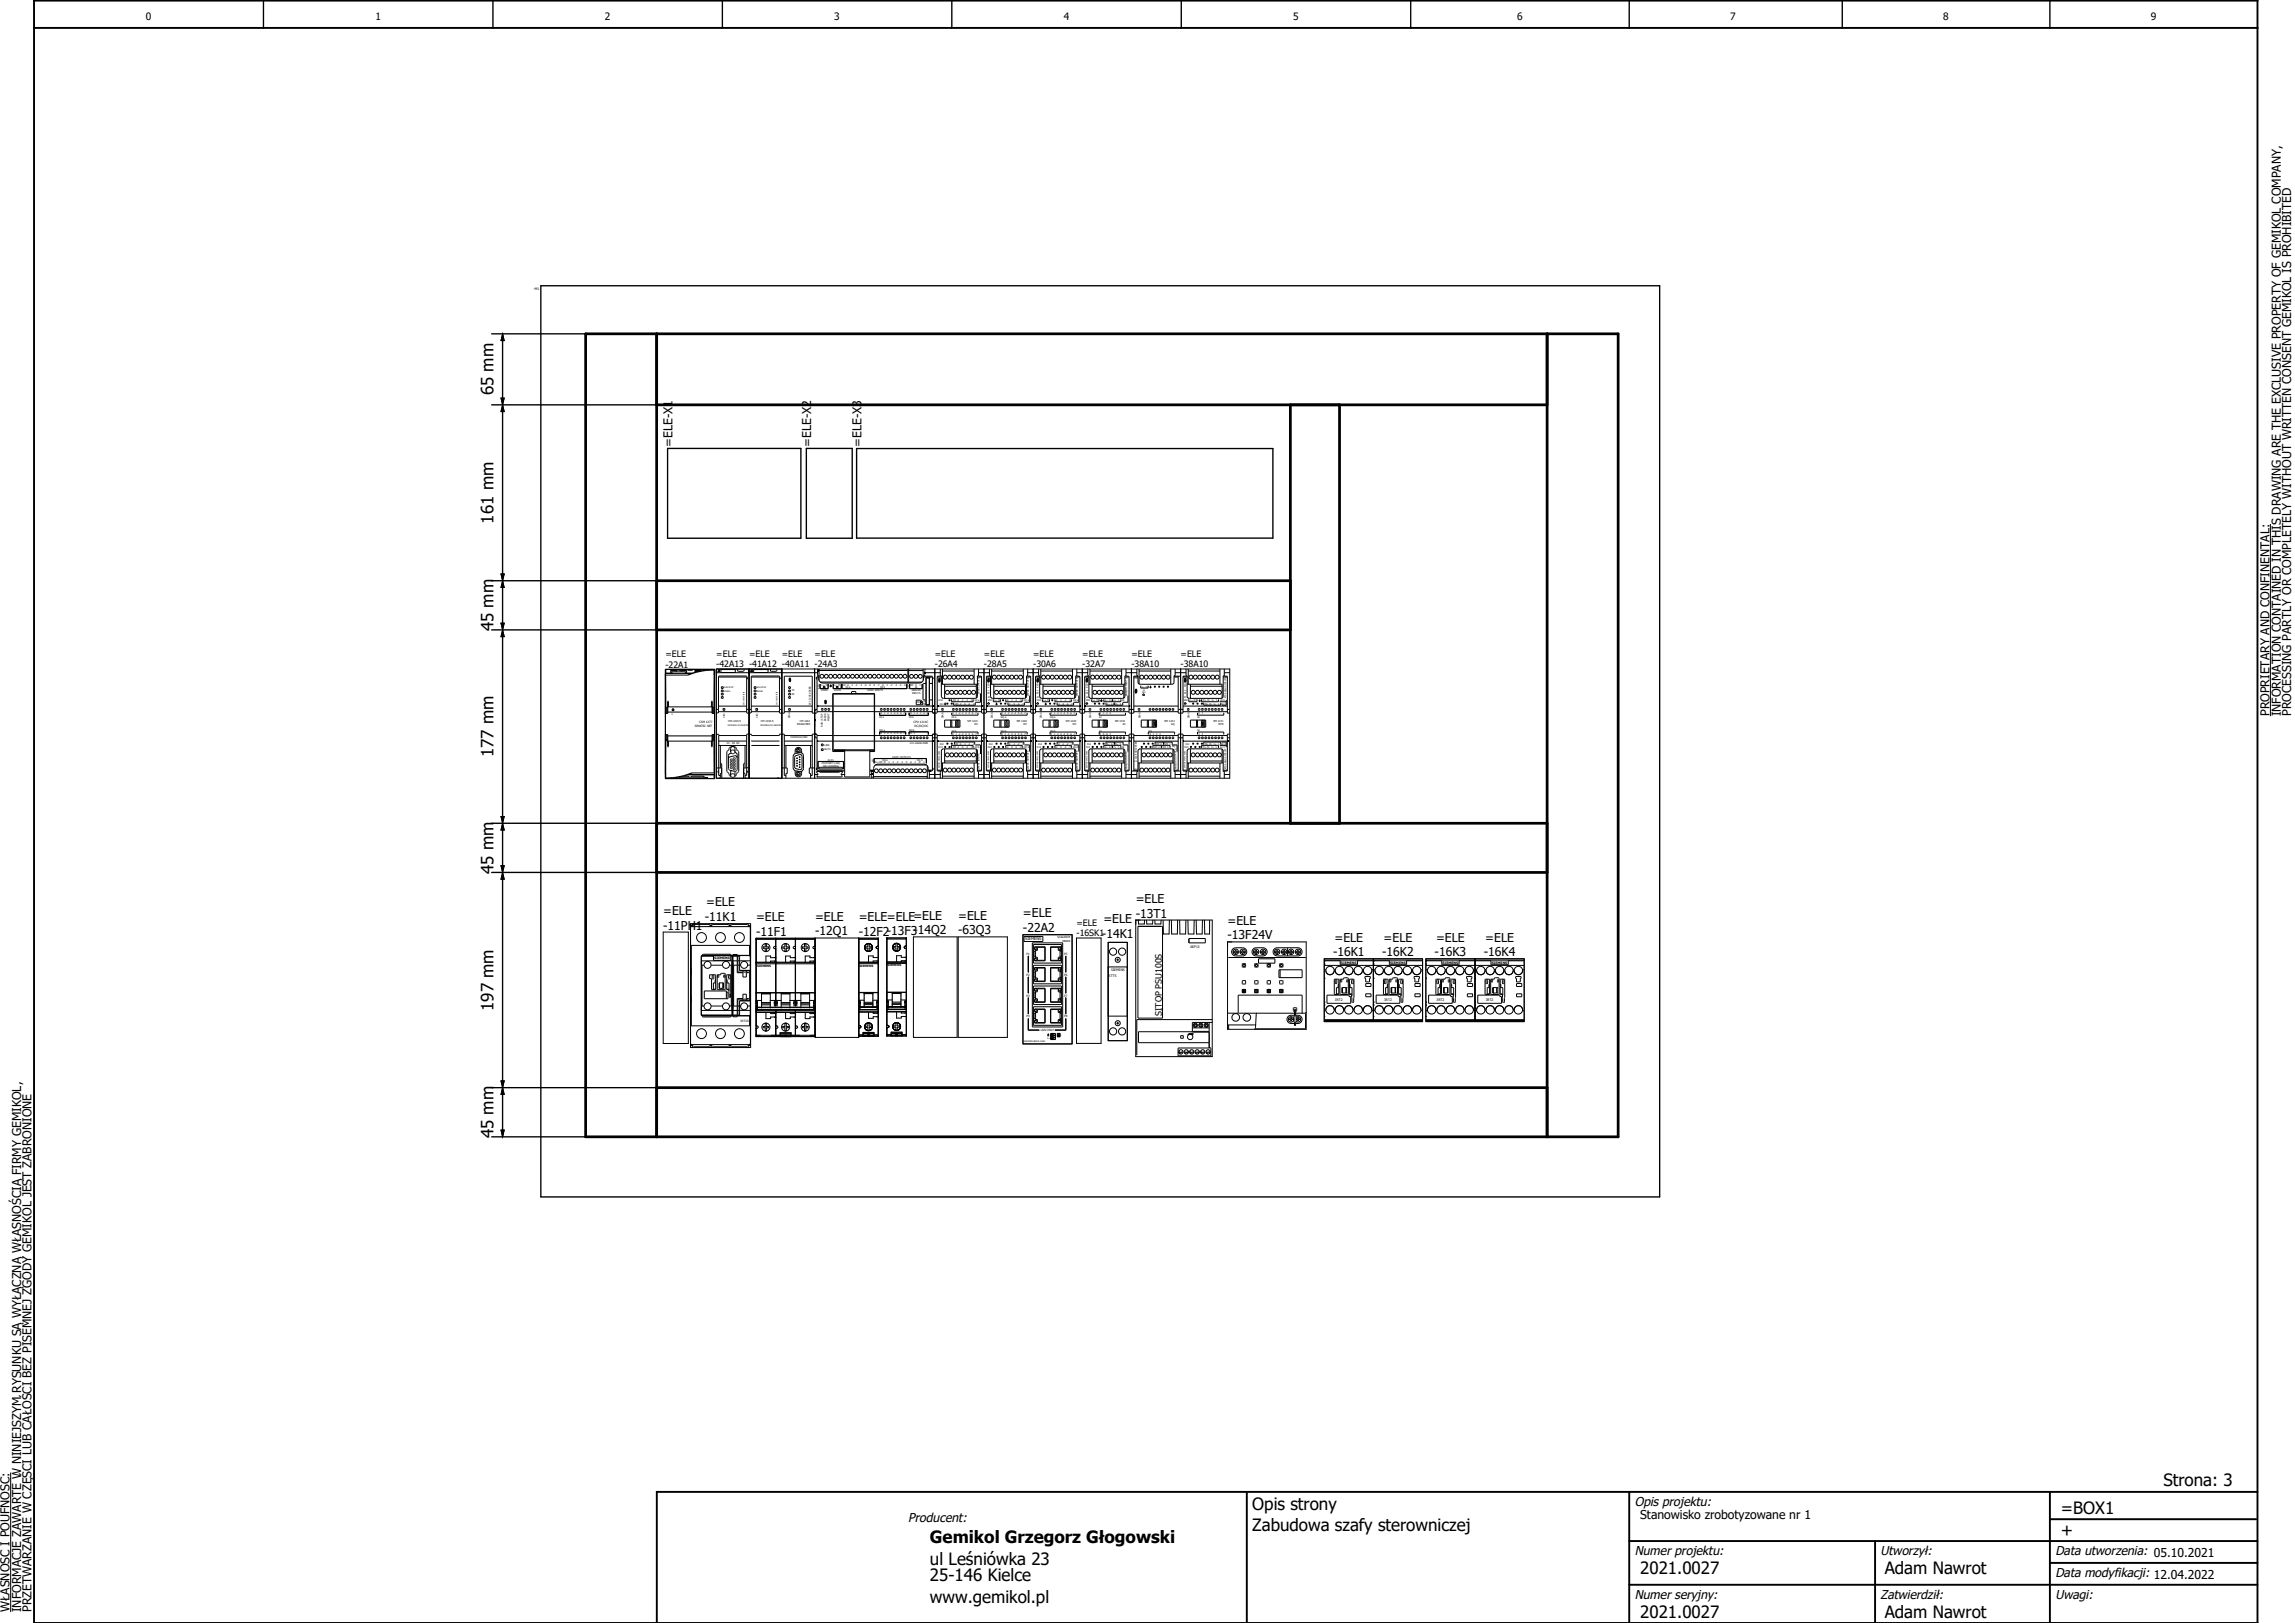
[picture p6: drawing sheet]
<svg xmlns="http://www.w3.org/2000/svg" width="594mm" height="420mm" viewBox="0 0 594 420" stroke-linecap="round" stroke-linejoin="round" font-family="sans-serif">
<defs><g id="words">
<g font-size="4.4">
<text x="127.8" y="102.4" transform="rotate(-90 127.8 102.4)">65 mm</text>
<text x="127.8" y="135.5" transform="rotate(-90 127.8 135.5)">161 mm</text>
<text x="127.8" y="163.5" transform="rotate(-90 127.8 163.5)">45 mm</text>
<text x="127.8" y="196.1" transform="rotate(-90 127.8 196.1)">177 mm</text>
<text x="127.8" y="226.3" transform="rotate(-90 127.8 226.3)">45 mm</text>
<text x="127.8" y="261.7" transform="rotate(-90 127.8 261.7)">197 mm</text>
<text x="127.8" y="294.7" transform="rotate(-90 127.8 294.7)">45 mm</text>
<text x="560" y="384.8">Strona: 3</text>
<text x="324.2" y="391">Opis strony</text>
<text x="533.5" y="391.9">=BOX1</text>
<text x="240.7" y="399.5">Gemikol Grzegorz Głogowski</text>
<text x="324.2" y="396.3">Zabudowa szafy sterowniczej</text>
<text x="533.5" y="397.5">+</text>
<text x="240.7" y="405.1">ul Leśniówka 23</text>
<text x="424.6" y="407.4">2021.0027</text>
<text x="487.9" y="407.4">Adam Nawrot</text>
<text x="240.7" y="409.4">25-146 Kielce</text>
<text x="240.7" y="415">www.gemikol.pl</text>
<text x="424.6" y="418.7">2021.0027</text>
<text x="487.9" y="418.7">Adam Nawrot</text>
</g>
<g font-size="3.2">
<text x="174.1" y="115.7" transform="rotate(-90 174.1 115.7)">=ELE-X1</text>
<text x="210" y="115.7" transform="rotate(-90 210 115.7)">=ELE-X2</text>
<text x="223" y="115.7" transform="rotate(-90 223 115.7)">=ELE-X3</text>
<text x="587.5" y="185.4" transform="rotate(-90 587.5 185.4)">PROPRIETARY AND CONFINENTAL:</text>
<text x="590.4" y="185.4" transform="rotate(-90 590.4 185.4)">INFORMATION CONTAINED IN THIS DRAWING ARE THE EXCLUSIVE PROPERTY OF GEMIKOL COMPANY,</text>
<text x="593.1" y="185.4" transform="rotate(-90 593.1 185.4)">PROCESSING PARTLY OR COMPLETELY WITHOUT WRITTEN CONSENT GEMIKOL IS PROHIBITED</text>
<text x="294" y="233.7">=ELE</text>
<text x="171.7" y="236.8">=ELE</text>
<text x="182.4" y="238.5">-11K1</text>
<text x="182.8" y="234.6">=ELE</text>
<text x="195.7" y="238.4">=ELE</text>
<text x="211" y="238.4">=ELE</text>
<text x="222.3" y="238.4">=ELE=ELE=ELE</text>
<text x="248" y="238.1">=ELE</text>
<text x="264.8" y="237.5">=ELE</text>
<text x="285.6" y="239.1">=ELE</text>
<text x="294" y="237.5">-13T1</text>
<text x="317.8" y="239.4">=ELE</text>
<text x="171.7" y="240.6">-11PH1</text>
<text x="195.7" y="242.2">-11F1</text>
<text x="211" y="242.2">-12Q1</text>
<text x="222.3" y="242.2">-12F2-13F3-14Q2</text>
<text x="248" y="241.9">-63Q3</text>
<text x="264.8" y="241.3">-22A2</text>
<text x="285.2" y="242.9">-14K1</text>
<text x="317.8" y="243.2">-13F24V</text>
<text x="345.4" y="243.7">=ELE</text>
<text x="358.2" y="243.7">=ELE</text>
<text x="371.7" y="243.7">=ELE</text>
<text x="384.5" y="243.7">=ELE</text>
<text x="345.1" y="247.6">-16K1</text>
<text x="357.8" y="247.6">-16K2</text>
<text x="371.4" y="247.6">-16K3</text>
<text x="384.1" y="247.6">-16K4</text>
<text x="423.2" y="389.8">Opis projektu:</text>
<text x="235.1" y="394.1">Producent:</text>
<text x="424.6" y="393.3">Stanowisko zrobotyzowane nr 1</text>
<text x="423.2" y="402.5">Numer projektu:</text>
<text x="486.8" y="402.5">Utworzył:</text>
<text x="532" y="402.5">Data utworzenia: 05.10.2021</text>
<text x="423.2" y="413.8">Numer seryjny:</text>
<text x="486.8" y="413.8">Zatwierdził:</text>
<text x="532" y="408.2">Data modyfikacji: 12.04.2022</text>
<text x="532" y="413.8">Uwagi:</text>
<text x="2.5" y="417.3" transform="rotate(-90 2.5 417.3)">WŁASNOŚĆ I POUFNOŚĆ:</text>
<text x="5.5" y="417.3" transform="rotate(-90 5.5 417.3)">INFORMACJE ZAWARTE W NINIEJSZYM RYSUNKU SĄ WYŁĄCZNĄ WŁASNOŚCIĄ FIRMY GEMIKOL,</text>
<text x="8.2" y="417.3" transform="rotate(-90 8.2 417.3)">PRZETWARZANIE W CZĘŚCI LUB CAŁOŚCI BEZ PISEMNEJ ZGODY GEMIKOL JEST ZABRONIONE</text>
</g>
<g font-size="2.6">
<text x="37.8" y="5.3">0</text>
<text x="97.2" y="5.3">1</text>
<text x="156.6" y="5.3">2</text>
<text x="216" y="5.3">3</text>
<text x="275.4" y="5.3">4</text>
<text x="334.8" y="5.3">5</text>
<text x="392.7" y="5.3">6</text>
<text x="447.9" y="5.3">7</text>
<text x="503" y="5.3">8</text>
<text x="556.8" y="5.3">9</text>
</g>
<g font-size="2.3">
<text x="172.2" y="170">=ELE</text>
<text x="172.2" y="172.8">-22A1</text>
<text x="185.4" y="170">=ELE</text>
<text x="185.4" y="172.7">-42A13 -41A12 -40A11 -24A3</text>
<text x="193.9" y="170">=ELE</text>
<text x="202.4" y="170">=ELE</text>
<text x="210.9" y="170">=ELE</text>
<text x="242" y="170">=ELE</text>
<text x="242" y="172.7">-26A4</text>
<text x="254.7" y="170">=ELE</text>
<text x="254.7" y="172.7">-28A5</text>
<text x="267.4" y="170">=ELE</text>
<text x="267.4" y="172.7">-30A6</text>
<text x="280.2" y="170">=ELE</text>
<text x="280.2" y="172.7">-32A7</text>
<text x="292.9" y="170">=ELE</text>
<text x="292.9" y="172.7">-38A10</text>
<text x="305.6" y="170">=ELE</text>
<text x="305.6" y="172.7">-38A10</text>
<text x="278.7" y="239.6">=ELE</text>
<text x="278.7" y="242.4">-16SK1</text>
<text x="300.7" y="263" transform="rotate(-90 300.7 263)">SITOP PSU100S</text>
</g>
<text font-size="1.1" x="265.4" y="243.5">SIEMENS</text>
<g font-size=".9">
<text x="138.1" y="75">-M1</text>
<text x="308.1" y="245.4">6EP13</text>
<text x="184.9" y="248.3">SIEMENS</text>
<text x="287.6" y="251.4">SIEMENS</text>
<text x="347.1" y="249.5">SIEMENS</text>
<text x="359.8" y="249.5">SIEMENS</text>
<text x="373.4" y="249.5">SIEMENS</text>
<text x="386.1" y="249.5">SIEMENS</text>
<text x="287.1" y="252.9">5TT5</text>
<text x="345.6" y="259">3RT2</text>
<text x="358.3" y="259">3RT2</text>
<text x="371.9" y="259">3RT2</text>
<text x="384.6" y="259">3RT2</text>
</g>
<g font-size=".8">
<text x="179.8" y="188.1">SIMATIC NET</text>
<text x="181" y="187.2">CSM 1277</text>
<text x="236.5" y="187.2">CPU 1214C</text>
<text x="236.7" y="188.1">DC/DC/DC</text>
<text x="196" y="250.2">SIEMENS</text>
<text x="222.5" y="250.3">SIEMENS</text>
<text x="229.7" y="250.2">SIEMENS</text>
<text x="265.8" y="247.2">P1</text>
<text x="275.5" y="247.2">P5</text>
<text x="265.8" y="252.6">P2</text>
<text x="275.5" y="252.6">P6</text>
<text x="265.8" y="258">P3</text>
<text x="265.8" y="263.4">P4</text>
<text x="275.5" y="258">P7</text>
<text x="275.5" y="263.4">P8</text>
<text x="191.6" y="264.7">3RT20</text>
<text x="269.4" y="267">LAN ONLY</text>
</g>
<g font-size=".7">
<text x="173.9" y="185">L</text>
<text x="188.5" y="187">CM 1243-5</text>
<text x="196.9" y="187">CM 1243-5</text>
<text x="206.3" y="187.7">RS422/485</text>
<text x="207" y="186.9">CM 1241</text>
<text x="250.5" y="186.9">SM 1221</text>
<text x="252.3" y="187.7">DC</text>
<text x="263.2" y="186.9">SM 1222</text>
<text x="265" y="187.7">DC</text>
<text x="275.9" y="186.9">SM 1222</text>
<text x="277.7" y="187.7">DC</text>
<text x="288.6" y="186.9">SM 1231</text>
<text x="290.6" y="187.7">AI</text>
<text x="301.4" y="186.9">SM 1232</text>
<text x="303.2" y="187.7">AQ</text>
<text x="314.1" y="186.9">SM 1231</text>
<text x="315.5" y="187.7">RTD</text>
<text x="273.7" y="242.9">SCALANCE</text>
<text x="275.1" y="243.8">XB008</text>
</g>
<g font-size=".6">
<text x="204.9" y="179">TX</text>
<text x="204.9" y="179.8">RX</text>
<text x="212.2" y="178.3" transform="rotate(-90 212.2 178.3)">X10</text>
<text x="212.6" y="179">24VDC</text>
<text x="212.6" y="177.6">L+ M</text>
<text x="216" y="179">24VDC</text>
<text x="216" y="177.6">L+ M</text>
<text x="218.1" y="177.6">1M .0</text>
<text x="218.9" y="178.1">DI a</text>
<text x="220.3" y="177.6">.1</text>
<text x="221.5" y="177.6">.2</text>
<text x="222.6" y="177.6">.3</text>
<text x="223.7" y="177.6">.4</text>
<text x="224.4" y="179">24VDC INPUTS</text>
<text x="224.9" y="177.6">.5</text>
<text x="226" y="177.6">.6</text>
<text x="227.1" y="177.6">.7</text>
<text x="228" y="178.1">DI b</text>
<text x="228.3" y="177.6">.0</text>
<text x="229.4" y="177.6">.1</text>
<text x="230.5" y="177.6">.2</text>
<text x="231.7" y="177.6">.3</text>
<text x="232.8" y="177.6">.4</text>
<text x="233.9" y="177.6">.5</text>
<text x="235.3" y="178.3" transform="rotate(-90 235.3 178.3)">X11</text>
<text x="235.6" y="177.6">2M</text>
<text x="236" y="178.9">ANALOG</text>
<text x="236.1" y="179.7">INPUTS</text>
<text x="236.9" y="178.1">AI</text>
<text x="237" y="177.6">0</text>
<text x="238" y="177.6">1</text>
<text x="253.6" y="179.7" transform="rotate(-90 253.6 179.7)">24VDC INPUTS</text>
<text x="256.1" y="179.7" transform="rotate(-90 256.1 179.7)">X11</text>
<text x="256.1" y="178" transform="rotate(-90 256.1 178)">X10</text>
<text x="268.9" y="179.7" transform="rotate(-90 268.9 179.7)">X11</text>
<text x="268.9" y="178" transform="rotate(-90 268.9 178)">X10</text>
<text x="281.6" y="179.7" transform="rotate(-90 281.6 179.7)">X11</text>
<text x="281.6" y="178" transform="rotate(-90 281.6 178)">X10</text>
<text x="295.6" y="178">L+ M</text>
<text x="307" y="179.7" transform="rotate(-90 307 179.7)">X11</text>
<text x="307" y="178" transform="rotate(-90 307 178)">X10</text>
<text x="204.5" y="186" transform="rotate(-90 204.5 186)">DIAG</text>
<text x="209.9" y="182.5" transform="rotate(-90 209.9 182.5)">241-1CH32-0XB0</text>
<text x="227.7" y="185.8">DI a</text>
<text x="227.8" y="184.9">.0 .1 .2 .3 .4 .5 .6 .7</text>
<text x="235.3" y="185.8">DI b</text>
<text x="235.5" y="184.9">.0 .1 .2 .3 .4 .5</text>
<text x="237.3" y="182.1">MC</text>
<text x="239.6" y="182.5" transform="rotate(-90 239.6 182.5)">X50</text>
<text x="243" y="181.5">X10</text>
<text x="243.3" y="182.4">X11</text>
<text x="244.3" y="186" transform="rotate(-90 244.3 186)">DIAG</text>
<text x="246.4" y="184.9">.0 .1 .2 .3 .4 .5 .6 .7</text>
<text x="246.4" y="185.8">DI a</text>
<text x="246.6" y="181.5">1M .0</text>
<text x="247.2" y="182.4">2M .4</text>
<text x="248.9" y="181.5">.1</text>
<text x="249.5" y="182.4">.5</text>
<text x="250" y="181.5">.2</text>
<text x="250.6" y="182.4">.6</text>
<text x="251.2" y="181.5">.3</text>
<text x="251.7" y="182.4">.7</text>
<text x="252.3" y="181.5">DI a</text>
<text x="255.7" y="180.8">24</text>
<text x="255.7" y="181.5">VDC</text>
<text x="257" y="186" transform="rotate(-90 257 186)">DIAG</text>
<text x="257.4" y="181.5">L+ M</text>
<text x="259.1" y="184.9">.0 .1 .2 .3 .4 .5 .6 .7</text>
<text x="259.1" y="185.8">DQ a</text>
<text x="260.5" y="181.5">.0</text>
<text x="261.1" y="182.4">.4</text>
<text x="261.6" y="181.5">.1</text>
<text x="262.2" y="182.4">.5</text>
<text x="262.8" y="181.5">.2</text>
<text x="263.3" y="182.4">.6</text>
<text x="263.9" y="181.5">.3</text>
<text x="264.5" y="182.4">.7</text>
<text x="265" y="181.5">DQ a</text>
<text x="266.3" y="180.3" transform="rotate(-90 266.3 180.3)">24VDC OUTPUTS</text>
<text x="268.4" y="180.8">24</text>
<text x="268.4" y="181.5">VDC</text>
<text x="269.7" y="186" transform="rotate(-90 269.7 186)">DIAG</text>
<text x="270.1" y="181.5">L+ M</text>
<text x="271.8" y="184.9">.0 .1 .2 .3 .4 .5 .6 .7</text>
<text x="271.8" y="185.8">DQ a</text>
<text x="273.2" y="181.5">.0</text>
<text x="273.8" y="182.4">.4</text>
<text x="274.4" y="181.5">.1</text>
<text x="274.9" y="182.4">.5</text>
<text x="275.5" y="181.5">.2</text>
<text x="276.1" y="182.4">.6</text>
<text x="276.6" y="181.5">.3</text>
<text x="277.2" y="182.4">.7</text>
<text x="277.8" y="181.5">DQ a</text>
<text x="279" y="180.3" transform="rotate(-90 279 180.3)">24VDC OUTPUTS</text>
<text x="281.2" y="180.8">24</text>
<text x="281.2" y="181.5">VDC</text>
<text x="282.4" y="186" transform="rotate(-90 282.4 186)">DIAG</text>
<text x="282.8" y="181.5">L+ M</text>
<text x="284.5" y="184.9">.0 .1 .2 .3</text>
<text x="284.5" y="185.8">AI</text>
<text x="286" y="181.5">0+ 0-</text>
<text x="286.5" y="182.4">2+ 2-</text>
<text x="288.2" y="181.5">1+ 1-</text>
<text x="288.8" y="182.4">3+ 3-</text>
<text x="290.5" y="181.5">AI</text>
<text x="291.8" y="180.3" transform="rotate(-90 291.8 180.3)">ANALOG INPUTS</text>
<text x="295.2" y="186" transform="rotate(-90 295.2 186)">DIAG</text>
<text x="306.4" y="180.7">24</text>
<text x="306.4" y="181.5">VDC</text>
<text x="307.9" y="185.9" transform="rotate(-90 307.9 185.9)">DIAG</text>
<text x="308.1" y="181.5">L+ M</text>
<text x="310" y="185.8">AI</text>
<text x="310.3" y="184.9">0</text>
<text x="311.1" y="184.9">1</text>
<text x="311.4" y="181.5">M+ M- I+ I-</text>
<text x="311.9" y="182.4">M+ M- I+ I- AI 1</text>
<text x="315.9" y="181.5">AI 0</text>
<text x="317.4" y="180.8" transform="rotate(-90 317.4 180.8)">RTD ANALOG INPUTS</text>
<text x="204.7" y="191.2">X20:RS422/485</text>
<text x="213" y="188.1" transform="rotate(-90 213 188.1)">RUN / STOP</text>
<text x="213.9" y="186.7" transform="rotate(-90 213.9 186.7)">ERROR</text>
<text x="214.7" y="186.7" transform="rotate(-90 214.7 186.7)">MAINT</text>
<text x="227.7" y="189.3">DQ a</text>
<text x="227.8" y="190">.0 .1 .2 .3 .4 .5 .6 .7</text>
<text x="235.3" y="189.3">DQ b</text>
<text x="235.5" y="190">.0 .1</text>
<text x="246.4" y="190.3">.0 .1 .2 .3 .4 .5 .6 .7</text>
<text x="246.4" y="189.4">DI b</text>
<text x="259.1" y="190.3">.0 .1 .2 .3 .4 .5 .6 .7</text>
<text x="259.1" y="189.4">DQ b</text>
<text x="271.8" y="190.3">.0 .1 .2 .3 .4 .5 .6 .7</text>
<text x="271.8" y="189.4">DQ b</text>
<text x="284.5" y="190.3">.4 .5 .6 .7</text>
<text x="284.5" y="189.4">AI</text>
<text x="297.3" y="189.4">AQ</text>
<text x="297.6" y="190.3">0</text>
<text x="298.5" y="190.3">1</text>
<text x="299.3" y="190.3">2</text>
<text x="300.2" y="190.3">3</text>
<text x="310" y="189.3">AI</text>
<text x="310.3" y="190.3">2</text>
<text x="311.1" y="190.3">3</text>
<text x="188.2" y="192.7">X1: PB DP</text>
<text x="212.8" y="197.7">PROFINET (LAN)</text>
<text x="213.4" y="193.1">LINK</text>
<text x="213.4" y="194.2">Rx/Tx</text>
<text x="214.3" y="196.9">X1 P1</text>
<text x="226.2" y="197.4" transform="rotate(-90 226.2 197.4)">X12</text>
<text x="226.4" y="197.6">3L+3M .0</text>
<text x="228.4" y="196.9">DQ a</text>
<text x="229.8" y="197.6">.1</text>
<text x="231" y="197.6">.2</text>
<text x="231" y="196.2">24VDC OUTPUTS</text>
<text x="232.1" y="197.6">.3</text>
<text x="233.2" y="197.6">.4</text>
<text x="234.3" y="197.6">.5</text>
<text x="235.5" y="197.6">.6</text>
<text x="235.5" y="192.6">214-1AG40-0XB0</text>
<text x="236.6" y="197.6">.7</text>
<text x="237.5" y="196.9">DQ b</text>
<text x="237.7" y="197.6">.0</text>
<text x="238.9" y="197.6">.1</text>
<text x="243" y="193.7">X13</text>
<text x="243.3" y="192.9">X12</text>
<text x="246.6" y="193.7">4M .4</text>
<text x="247.2" y="192.9">3M .0</text>
<text x="248.9" y="193.7">.5</text>
<text x="249.5" y="192.9">.1</text>
<text x="250" y="193.7">.6</text>
<text x="250.6" y="192.9">.2</text>
<text x="251.2" y="193.7">.7</text>
<text x="251.7" y="192.9">.3</text>
<text x="252.3" y="193.7">DI b</text>
<text x="255.7" y="193.7">X13</text>
<text x="256" y="192.9">X12</text>
<text x="260.5" y="193.7">.4</text>
<text x="261.1" y="192.9">.0</text>
<text x="261.6" y="193.7">.5</text>
<text x="262.2" y="192.9">.1</text>
<text x="262.8" y="193.7">.6</text>
<text x="263.3" y="192.9">.2</text>
<text x="263.9" y="193.7">.7</text>
<text x="264.5" y="192.9">.3</text>
<text x="265" y="193.7">DQ b</text>
<text x="268.4" y="193.7">X13</text>
<text x="268.7" y="192.9">X12</text>
<text x="273.2" y="193.7">.4</text>
<text x="273.8" y="192.9">.0</text>
<text x="274.4" y="193.7">.5</text>
<text x="274.9" y="192.9">.1</text>
<text x="275.5" y="193.7">.6</text>
<text x="276.1" y="192.9">.2</text>
<text x="276.6" y="193.7">.7</text>
<text x="277.2" y="192.9">.3</text>
<text x="277.8" y="193.7">DQ b</text>
<text x="281.2" y="193.7">X13</text>
<text x="281.4" y="192.9">X12</text>
<text x="286" y="193.7">6+ 6-</text>
<text x="286.5" y="192.9">4+ 4-</text>
<text x="288.2" y="193.7">7+ 7-</text>
<text x="288.8" y="192.9">5+ 5-</text>
<text x="290.5" y="193.7">AI</text>
<text x="294.2" y="196.5" transform="rotate(-90 294.2 196.5)">232-4HD32-0XB0</text>
<text x="298.7" y="193.7">2M 2</text>
<text x="299.3" y="192.9">0M 0</text>
<text x="301" y="193.7">3M 3</text>
<text x="301.6" y="192.9">1M 1</text>
<text x="303.4" y="193.4">AQ</text>
<text x="306.6" y="193.7">X13</text>
<text x="306.9" y="192.8">X12</text>
<text x="311.4" y="193.6">M+ M- I+ I-</text>
<text x="311.9" y="192.8">M+ M- I+ I- AI 2</text>
<text x="315.9" y="193.6">AI 3</text>
<text x="213" y="198.5">MAC ADDRESS</text>
<text x="253.6" y="199.2" transform="rotate(-90 253.6 199.2)">24VDC INPUTS</text>
<text x="266.3" y="199.2" transform="rotate(-90 266.3 199.2)">24VDC OUTPUTS</text>
<text x="279" y="199.2" transform="rotate(-90 279 199.2)">24VDC OUTPUTS</text>
<text x="291.8" y="199.2" transform="rotate(-90 291.8 199.2)">ANALOG INPUTS</text>
<text x="304.5" y="199.2" transform="rotate(-90 304.5 199.2)">ANALOG OUTPUTS</text>
<text x="317.4" y="199.2" transform="rotate(-90 317.4 199.2)">RTD ANALOG INPUTS</text>
<text x="265.1" y="269.8">6GK5008-0BA10-1AB2</text>
<text x="271.1" y="268.5">M</text>
<text x="271.1" y="269.1">L+</text>
<text x="274.5" y="268.2">L</text>
</g>
<g font-size=".5">
<text x="187.4" y="179.1">ERROR</text>
<text x="187.4" y="178.2">RUN/STOP</text>
<text x="195.9" y="179.1">ERROR</text>
<text x="195.9" y="178.2">RUN/STOP</text>
<text x="293.6" y="175.9">X10</text>
<text x="295.6" y="179.4">VDC</text>
<text x="295.8" y="178.8">24</text>
<text x="187.6" y="185.8" transform="rotate(-90 187.6 185.8)">DIAG</text>
<text x="192.8" y="182.4" transform="rotate(-90 192.8 182.4)">243-5DX30-0XE0</text>
<text x="196.1" y="185.8" transform="rotate(-90 196.1 185.8)">DIAG</text>
<text x="201.2" y="182.4" transform="rotate(-90 201.2 182.4)">243-5DX30-0XE0</text>
<text x="188.4" y="187.9">PROFIBUS DP-MASTER</text>
<text x="196.9" y="187.9">PROFIBUS DP-MASTER</text>
<text x="293.6" y="197.2">X12</text>
<text x="243.3" y="198.9" transform="rotate(-90 243.3 198.9)">6ES7221-1BH32-0XB0</text>
<text x="256" y="198.9" transform="rotate(-90 256 198.9)">6ES7222-1BH32-0XB0</text>
<text x="268.8" y="198.9" transform="rotate(-90 268.8 198.9)">6ES7222-1BH32-0XB0</text>
<text x="281.5" y="198.9" transform="rotate(-90 281.5 198.9)">6ES7231-4HF32-0XB0</text>
<text x="293.7" y="199.2">X13</text>
<text x="306.9" y="198.9" transform="rotate(-90 306.9 198.9)">6ES7231-5PD32-0XB0</text>
</g>
</g></defs>
<g fill="none" stroke="#000" stroke-width=".35">
<path d="M68.2 .2v7M127.6 .2v7M187 .2v7M246.4 .2v7M305.8 .2v7M365.2 .2v7M421.7 .2v7M476.9 .2v7M530.6 .2v7M140 74h289.6v235.9h-289.6zM127.3 86.4h42.7M130.1 87.8v15.6"/>
<path d="M127.3 104.8h42.7M130.1 106.2v42.7M172.8 116.1h34.5v23.2h-34.5zM208.7 116.1h11.9v23.2h-11.9zM221.7 116.1h107.8v23.2h-107.8zM127.3 150.3h42.7M130.1 151.8v9.9M127.3 163.1h42.7M130.1 164.5v47.2M127.3 213.1h42.7M130.1 214.5v9.9M127.3 225.9h42.7"/>
<path d="M130.1 227.3v52.9M127.3 294.3h42.7M127.3 281.6h42.7M130.1 283v9.9"/>
</g>
<path d="M8.8 7.2h575.6M8.8 .2h575.6v420h-575.6zM322.7 386.2v34M421.7 386.2v34M421.7 398.9h162.7M485.4 398.9v21.3M530.6 386.2v34M530.6 393.3h53.4M584.4 386.2h-414.4v34M421.7 410.3h162.7M530.6 404.6h53.8" fill="none" stroke="#000" stroke-width=".49"/>
<g fill="none" stroke="#000" stroke-width=".26">
<path d="M130.1 86.4l.4 1.8h-.8zM129.7 103.1h.8l-.8 3.5h.8zM587.7 135.7v49.7M129.7 148.6h.8l-.8 3.5h.8zM129.7 161.3h.8l-.8 3.5h.8zM172.2 173.3h12.8v28.3h-12.8zM172.2 174.4l.1 10.1M172.2 174.4l.1 .5M172.3 174.4h-.1M172.3 174.3h.1M172.3 174.4h.1M172.3 174.3v.1"/>
<path d="M172.3 174.9l.1 8.3M172.3 174.8v.1M172.3 174.8h.1M172.4 173.3v1M172.4 174.3h1.2M172.4 174.3h6.6M172.4 174.3h-.1M172.4 174.8h.1M173.6 173.3h-.1M173.6 173.3h.1M173.6 173.3v.1M173.6 173.5h1.3"/>
<path d="M173.6 174.3h.1M173.6 173.5v.8M173.6 173.5h.1M173.7 173.4h.1M173.7 173.5h.1M173.7 174.3h.1M173.7 173.5v.1M173.7 173.4h1.3M173.7 173.6h.1M173.7 173.3h-.1M173.7 173.6h1.3M173.7 173.7v.6"/>
<path d="M173.8 173.3v.1M174 174.2l-.1 .1M174 174.3v-.4h3.4v.4M174.9 173.3l.1 .1M174.9 173.5h1.5M174.9 173.5h.1M175 173.5h.1M175 173.6h.1M175 173.3h.1M175 173.5v.1M175 173.4h.1M175 173.6v.1"/>
<path d="M175 173.6v.3M175.1 173.4h-.1M175.1 173.4h.1M175.1 173.3v.1M175.1 173.3h.1M175.2 173.4h-.1M175.2 173.3h.1M175.2 173.4h.1M175.2 173.3v.1M175.7 173.3h.1M175.7 173.3l.1 .1M175.8 173.4h.1"/>
<path d="M175.8 173.3h-.1M175.9 173.3v.1M176.3 173.6v.3M176.3 173.6h.1M176.3 173.6h1.3M176.3 173.5v.1M176.4 173.5l-.1 .1M176.4 173.5v.1M176.4 173.5h1.3M176.4 173.5h.1M177 173.3l.1 .1M177.1 173.3h.2"/>
<path d="M177.1 173.4h-1.3M177.1 173.4h.1M177.2 173.4h.1M177.2 173.4h-.1M177.2 173.3v.1M177.2 173.3h.1M177.3 173.3h-.1M177.3 173.4h-.1M177.3 173.3h.1M177.3 173.4h.1M177.3 173.3v.1M177.4 174.2l.1 .1"/>
<path d="M177.6 173.7v.6M177.6 174.3h.1M177.6 173.6h.1M177.7 174.3h-.1M177.7 173.6h-.1M177.7 173.6h.1M177.7 174.3h.1M177.7 174.3h1.5M177.7 173.5h.1M177.7 173.5v.8M177.8 173.3h.1M177.8 173.3l.1 .1"/>
<path d="M177.9 173.3h-.1M177.9 173.4h.1M178 173.3h-.1M178 173.3v.1M178.1 174.8h-5.7M178.2 174.8h-.1M179 174.3l-.9 .5M179.2 173.3l.1 .1M179.2 173.3h.2M179.2 173.4h-1.3M179.2 173.4h.1M179.3 173.4h.1"/>
<path d="M179.3 173.3v.1M179.4 173.3h-.1M179.4 173.4h-.1M179.4 173.3h.1M179.4 173.4h.1M179.4 173.3v.1M179.9 173.3v.6M179.9 173.9h.1M179.9 173.3h.1M180 173.9l.1 .1M180 173.3v.1M180 174h.1"/>
<path d="M180 173.4h.1M180 173.4v.6M180 173.6h.1M180 173.8h.1M180 174l-1 .3M180 173.7h.1M180.1 173.8h.1M180.1 173.6h.1M180.1 173.6h1.2M180.2 174h-.1M180.8 173.8h-.7M181.3 173.7h-1.3"/>
<path d="M181.4 173.6h-.1M181.4 173.4h-1.4M181.4 173.6h.1M181.4 173.4h.1M181.4 173.4v.3M181.5 173.3l-.1 .1M181.5 173.3h.1M181.6 173.3h-.1M182 173.3h.1M182.1 173.3h.1M182.1 173.3v.1M182.1 173.4h.1"/>
<path d="M182.1 173.4v.2M182.2 173.4h1.2M182.2 173.4h-.1M184.8 173.5l-3.3 .3-3.3 1M184.8 173.5h.1M184.8 173.4l-2.5 .1-2.3 .5M184.8 173.4h.1M184.8 173.3l.1 .1M184.8 173.4l.1 .1M184.9 173.5v.1M184.9 173.6h.1M184.9 174.8v-.4v9.9"/>
<path d="M184.9 173.5l-.1 9.7M185.4 173.2h132.9v28.3h-132.9zM185.4 174.2v.1M185.4 174.2h.1M185.5 174.2h-.1M185.5 174.2h.1M185.5 173.2l-.1 .1M185.5 174.1h8.3M185.8 173.8h.6M185.8 173.8h.1M185.8 173.8v.1M185.9 173.6h.1"/>
<path d="M185.9 173.6h.2M186 175.3h7.3M186 175.1v9.5h-.6M186 175.1h.1M186 173.9h.1M186 173.9h.2M186 175v.1M186 175h.1M186 173.8h.1M186.1 175h-.1M186.1 173.6h.1M186.1 175h.1"/>
<path d="M186.1 173.4v.1M186.2 173.9h.1M186.2 173.4h.1M186.2 173.6h-.2M186.2 173.6h.1M186.3 173.8v.1M186.3 173.4l-.4 .1M186.3 173.4h.1M186.4 173.8h.1M186.6 173.4v.7M186.6 173.4h.1M186.6 174.1h.1"/>
<path d="M186.7 173.3h.1M186.7 173.2v.1M186.7 179.5h.5v.4h-.5zM186.7 177.8h.5v.4h-.5zM186.7 178.6h.5v.5h-.5zM186.8 173.3h.1M190.1 173.3h.1M190.2 173.3h.1M190.3 173.3h.1M190.3 174.1h-3.7M190.3 173.3v.1M190.3 174.1h.1"/>
<path d="M190.3 174v.1M190.3 173.4v.7M190.4 173.3h-3.6M190.4 173.3h.1M190.5 173.3h-.1M190.5 173.3h.1M190.5 173.2v.1M191 173.2v.5M191 173.8h.1M191.2 173.8h-.1M192.5 173.8h-1.3M192.5 173.8h.1"/>
<path d="M192.6 173.8h-.1M192.6 173.7v.1M192.6 173.2v.5M193.2 175h.1M193.2 175h-7.1M193.3 175h.1M193.3 175.8l.2-.2-.2-.2v9.2M193.3 175.1h.1M193.3 175.1v.3M193.8 174.1h.1M193.8 173.2v.9M193.8 174.2h.1"/>
<path d="M193.9 174.2h.1M193.9 174.2v.1M193.9 173.2v28.3M194 174.2h-.1M194 174.2h.1M194 173.2h-.2M194 174.1h8.3M194.3 173.8h.6M194.3 173.8h.1M194.3 173.8v.1M194.4 173.6h.1M194.4 173.6h.2"/>
<path d="M194.5 175.3h7.3M194.5 175.1v9.5h-.6M194.5 175.1h.1M194.5 173.9h.1M194.5 175v.1M194.5 175h.1M194.5 173.8h.1M194.6 175h7.2M194.6 175h-.1M194.6 173.4v.1M194.6 173.6h.1M194.6 173.9h.1"/>
<path d="M194.7 173.4h.1M194.7 173.6h-.1M194.7 173.6h.1M194.8 173.8v.1M194.8 173.4l-.4 .1M194.8 173.4h.1M194.9 173.8h.1M195.1 173.4v.7M195.1 173.4h.1M195.1 174.1h.1M195.1 173.3h.1M195.2 173.3h-.1"/>
<path d="M195.2 173.2v.1M195.2 179.5h.5v.4h-.5zM195.2 177.8h.5v.4h-.5zM195.2 178.6h.5v.5h-.5zM195.2 173.3h.1M195.3 173.3h.1M198.6 173.3h.1M198.7 173.3h.1M198.8 173.3h.1M198.8 174.1h-3.7M198.8 173.3v.1M198.8 174.1h.1"/>
<path d="M198.8 174v.1M198.8 173.4v.7M198.9 173.3h-3.6M198.9 173.3h.1M199 173.3h-.1M199 173.2v.1M199.4 173.2v.5M199.5 173.8h.1M199.7 173.8h-.1M201 173.8h-1.3M201 173.8h.1M201.1 173.7v.1"/>
<path d="M201.1 173.2v.5M201.8 175.8l.2-.2-.2-.2v9.2M201.8 175h.1M201.8 175.1h.1M201.8 175.1v.3M202.3 174.1h.1M202.3 174.2h.1M202.4 174.2v.1M202.4 174.1h8.5M202.4 173.2v28.3M202.4 173.3l-.1-.1v.9M204.2 179.5h.4v.4h-.4z"/>
<path d="M204.2 177.8h.4v.4h-.4zM204.2 178.6h.4v.5h-.4zM204.4 175.6h.2l-.2 .1 .3 .3h-.2l.2 .3-.3 .1-.1-.1h.2l.1-.1-.1-.2-.1 .3-.2-.3h.2zM210.9 173.2v28.3M210.9 174.2v.1M210.9 174.2h.1M211 174.1h.6M211.5 175.4l-.2 .2 .2 .2M211.5 175.1v9.5M211.5 175.1h.1M211.5 175.3h.1M211.5 175.3h.4"/>
<path d="M211.5 175v.1M211.6 173.2v1.7M211.6 174.1h.1M211.6 174.1v.1M211.6 174.2h.1M211.6 173.6l.4 .1-.4 .1M211.6 173.4h.3l.1 .2h-.2M211.6 174.9h.1M211.6 173.8h.4M211.7 174.9h.2M211.7 174.9l-.2 .1M211.9 174.9h.1"/>
<path d="M211.9 175.3h.1M211.9 174.9v.1M211.9 175h.1M211.9 175a1.35 1.35 0 0 0 1.1 1.8M212 173.8h.1M212 173.3l-.1 .1M212 173.6h23M212 173.2v3M212.3 177.1v1.2h2.1v-1.2M212.3 176.6h22.7M213 176.8h24.9M213.2 177.6l.4 .3-.3 .2-.3-.2h.2z"/>
<path d="M214.3 177.1v1.2M214.8 177.6h.5M214.9 177.7h.3M214.9 177.8h.2M215 177.2v.4M215.7 179.7h10.6v14.4h-10.6zM215.7 177.1v1.2h2.1v-1.2M216.4 177.9l.3-.3 .3 .3h-.2v.2zM218 177.1l-.1 1.2h16.9v-1.2M220.4 179.1v.4M220.4 179.1h.1M220.5 179h.1"/>
<path d="M220.5 179h-.1M221.5 179h-1M221.5 179h.1M221.5 179.1h.1M221.5 179.1l.1 .4M234.7 177.1v1.2M235 173.2v3.6M235.2 173.2v3.6M235.2 176.6h3.4M235.2 173.6h3.8M235.4 177.1v1.2h3.3v-1.2M235.5 177.1v1.2"/>
<path d="M238.7 177.1v1.2M238.9 177v4.1M238.9 177h.1M239 176.9h-.1M239 176.9h.1M239 173.2v3M239.1 175a1.34 1.34 0 0 1-1.2 1.8M239.1 175h.1M239.1 175.3h.1M239.1 174.9h.1M239.1 175.3h2.2M239.3 175h2"/>
<path d="M239.3 174.9h-.2M239.3 175h.1M239.3 174.9h.1M239.4 174.9h.1M239.4 174.9h-.1M239.4 174.2v.8M239.4 174.2h.1M239.4 174.1h.1M239.5 173.2l-.1 1M239.6 176.9h.1M239.6 176.9h-.6M239.7 176.9h.1"/>
<path d="M239.7 176.9v4.3M239.7 175.4v1.5M239.7 175.4h.9M239.7 175.4v.1M239.7 175.5v6.9M239.7 175.5h.8M240.5 175.5v6.9M240.6 175.4h.1M240.6 175.4l-.1 .1M240.6 175.4v1.5M240.6 176.9h.1M240.6 176.9v4.3"/>
<path d="M241.3 176.9h-.6M241.3 175.3h.1M241.3 175.1h.1M241.4 176.9h-.1M241.4 175.3h.1M241.4 175.1h.1M241.4 176.9h.1M241.4 175.1v9.5M241.4 175.4l.2 .2-.2 .2M241.9 174.1h.1M241.9 174.1h-2.5M241.9 174.2h.1"/>
<path d="M242 174.2h.1M242 174.2v.1M242 173.2v28.3M242.1 174.1v.1M242.1 174.1h.1M242.1 174.1h1.2M242.6 175.1v9.5M242.6 175.1h.1M242.6 175.3h.1M242.7 175.3h.9M242.7 175l-.1 .1M242.7 175.3h-.1"/>
<path d="M243 176.4h.1M243.3 175.7l-.2 .1 .4 .3h-.3l.2 .3-.3 .2-.1-.2M243.3 175.7l.1 .1M243.3 173.2l.2 1.7M243.3 174.1h.1M243.4 175.8l-.2-.2-.2 .2 .1 .3h-.2l.4 .3h-.3M243.4 174.1v.1M243.4 174.2h.1M243.5 174.9h.1M243.5 174.9l-.8 .1M243.6 174.9h.1M243.6 175.3h.1"/>
<path d="M243.6 174.9l.1 .1M243.7 175h.1M243.7 175.3h.1M243.7 175v5.2l.1 .3 .4 .3 8.5-.1 .3-.5v-5.2M243.7 177.1h9.3M244 173.2v3.9M244 173.7h8.2M244.5 177.6h8.2M244.5 177.1v3.7M252.2 173.2v3.9M252.7 177.1v3.6M253 175.3h.1"/>
<path d="M253 175h.1M253.1 175.3h-.1M253.1 175.3h.9M253.3 174.9l-.3 .1M253.3 174.2h.1M253.3 175h.7M253.3 175h.1M253.3 174.1h.1M253.4 174.1l-.1 .1M253.4 173.2l-.1 1.8M253.8 179.5v2.3h-1.3M254 175v.1"/>
<path d="M254 175.3h.1M254.1 175.3h.1M254.1 175.1h.1M254.1 175.1v9.5M254.6 174.1h-1.3M254.6 174.1h.1M254.6 174.1v.1M254.7 174.2h.1M254.7 174.3h.1M254.7 173.2v28.3M254.8 174.2h-.1M254.8 174.1h1.3"/>
<path d="M254.8 174.1h.1M255.3 175.1v9.5M255.3 175.1h.1M255.3 175.3h.1M255.4 175.3h-.1M255.4 175.3h.1M255.4 175.3h1M255.8 175.6l.3 .1-.3 .1 .4 .3h-.2l.1 .3-.3 .2-.2-.2 .3 .1 .1-.2-.2-.1v.2l-.2-.3h.2zM256 175.7l.1 .1M256.1 173.2l.1 1.7M256.1 174.1h.1M256.1 174.2h.1"/>
<path d="M256.2 174.9h.2M256.2 174.9l-.8 .1M256.3 174.9h.1M256.4 175.3h.1M256.4 174.9h.1M256.4 174.9v.1M256.4 175h.1M256.4 175v5.2l.1 .3 .5 .3 8.5-.1 .2-.5v-5.2M256.4 177.1h9.3M256.7 173.7h8.2M256.7 173.2v3.9M257.3 177.6h8.2"/>
<path d="M257.3 177.1v3.7M264.9 173.2v3.9M265.5 177.1v3.6M265.7 175h.1M265.7 175.3h.1M265.8 175.3h.1M265.8 175.3h-.1M265.8 174.9l-.1 .1M265.8 175.3h1M265.8 174.9h.2M265.8 174.9h.1M266 175h.8"/>
<path d="M266 174.2h.1M266 175h.1M266.1 174.1h.1M266.1 173.2l-.1 1.8M266.8 175v.1M266.8 175.3h.1M266.8 175.1h.1M266.8 175.1v9.5M267.3 174.1h-1.2M267.4 174.2h.1M267.4 174.2v.1M267.4 173.2v28.3"/>
<path d="M267.5 174.2h.1M267.5 174.1h1.3M268.1 175.1v9.5M268.1 175.1h.1M268.1 175.3h.1M268.1 175.3h1M268.5 175.6l.3 .1-.3 .1 .4 .3h-.2l.1 .3-.3 .2-.1-.2 .3 .1v-.2l-.2-.1v.2l-.2-.3h.3zM268.8 173.2l.1 1.7M268.8 174.1h.1M268.8 174.2h.1M268.9 174.9h.2M268.9 174.9l-.8 .1"/>
<path d="M269.1 174.9h.1M269.1 175.3h.1M269.1 174.9v.1M269.1 175h.1M269.1 175v5.2l.3 .5 .3 .1 8.5-.1 .3-.5v-5.2M269.1 177.1h9.4M269.4 173.7h8.2M269.4 173.2v3.9M270 177.6h8.2M270 177.1v3.7M277.6 173.2v3.9M278.2 177.1v3.6"/>
<path d="M278.5 175.3h.1M278.5 175h.1M278.5 174.9v.1M278.5 175.3h1M278.5 174.9h.2M278.5 174.9h.1M278.7 175h.1M278.8 175h.7M278.8 174.2h.1M278.8 175h.1M278.8 173.2v1.8M279.5 175v.1"/>
<path d="M279.5 175.3h.1M279.5 175.1h.1M279.5 175.1v9.5M280.1 174.1h-1.3M280.1 174.2h.1M280.2 173.2v28.3M280.2 174.2v.1M280.2 174.2h.1M280.3 174.1l-.1 .1M280.3 174.1h.1M280.3 174.1h1.2M280.8 175.1v9.5"/>
<path d="M280.8 175.1h.1M280.8 175.3h.1M280.8 175v.1M281.2 176.4h.1M281.5 175.7l-.3 .1 .4 .3h-.2l.1 .3-.2 .2-.1-.2M281.5 175.7v.1M281.5 173.2l.1 1.7M281.5 174.1v.1M281.5 174.1h.1M281.5 175.8l-.1-.2-.2 .2 .1 .3h-.3l.4 .3h-.2M281.6 174.2h.1M281.6 174.9h.2"/>
<path d="M281.6 174.9l-.8 .2M281.8 174.9h.1M281.8 175.3h.1M281.8 175.3h-1M281.8 174.9v.1M281.9 175h.1M281.9 175.3h.1M281.9 175v5.2l.2 .5 .3 .1 8.5-.1 .3-.5v-5.2M281.9 177.1h9.3M282.1 173.7h8.2M282.1 173.2v3.9M282.7 177.6h8.2"/>
<path d="M282.7 177.1v3.7M290.3 173.2v3.9M290.9 177.1v3.6M291.2 175h.1M291.2 175.3h.1M291.2 174.9v.1M291.2 175.3h1M291.2 174.9h.3M291.2 174.9h.1M291.5 174.2h.1M291.5 175h.1M291.5 174.1v.1"/>
<path d="M291.5 174.1h.1M291.5 173.2v1.8M291.5 175l.7 .1M292.2 175v.1M292.2 175.1h.1M292.2 175.3h.1M292.3 175.1h.1M292.3 175.3h.1M292.3 175.1v9.5M292.8 174.1h-1.3M292.8 174.1h.1M292.8 174.1v.1"/>
<path d="M292.8 174.2h.1M292.9 174.2h.1M292.9 174.1h1.4M292.9 173.2v28.3M292.9 174.2v.1M292.9 174.3h.1M293.5 175.3h1.1M294 178.5h.3l-.3 .1 .4 .3h-.3l.1 .3-.2 .2-.2-.1h.3v-.2l-.1-.1v.2l-.2-.3h.2zM294.3 173.2v1.7h.3v1.7l.1 .3 .4 .2h8.5l.3-.5v-1.7h.3v-1.7M294.6 175h-1.1v9.6h-1.2M294.9 173.7h8.2M294.9 173.2v3.9"/>
<path d="M295.3 177.5v.6h1.9v-.6M295.9 179.6l.4 .3-.3 .2-.3-.2h.2zM297.5 177.9h.6M297.6 178h.4M297.7 178.1h.2M297.8 177.5v.4M303.1 173.2v3.9M303.9 175.3h1.1M303.9 175h1.7M304.2 174.1h2.8M305.6 173.2v28.3M306.2 175.3h1.1"/>
<path d="M306.6 176.4h.1M306.7 175.6l.3 .1-.3 .1 .4 .3h-.3l.2 .3-.3 .2-.2-.2 .3 .1 .1-.2-.2-.1v.2l-.2-.3h.2zM307 173.2v1.7h.3v5.3l.1 .3 .5 .3 8.5-.1 .2-.5v-5.3h.3M307.1 174.9l-.9 .1v9.6h-1.2v-9.6M307.3 177.1h9.1v3.6M307.6 173.7h8.2M307.6 173.2v3.9M308.1 177.6h8.3M308.1 177.1v3.7M315.8 173.2v3.9M316.6 175.3h1.1M316.9 173.2v1.8h.8v9.6h.6"/>
<path d="M316.9 174.1h1.4M172.2 190.1h.1M172.3 190.1h.1M172.3 184.7l-.1 .1M172.3 194.8l-.1 5.6 .1-.3M172.3 184.6h.4M172.3 190.1h.5M172.3 190.3h.4M172.3 190.5v.6M172.3 190.4h.1M172.3 184.5h.1M172.3 190.4l.1 1.3"/>
<path d="M172.3 184.4v.1M172.4 183.2l-.1 1.2M172.4 191.7h.1M172.4 191.7l-.1 9.7M172.4 183.2h.1M172.4 183.1h.1M172.4 190.3h.1M172.4 184.6h.1M172.5 190.3v1.2M172.5 184.5l-.1 .1M172.5 183.1v1.4M172.5 191.7h.2"/>
<path d="M172.5 183.1h-.1M172.5 183.1h.2M172.5 191.6v.1M172.5 191.6h.1M172.5 191.5v.1M172.5 191.5h.1M172.7 190.3l.1 2.9M172.7 183.1v1.5M172.7 190.3v1.4M172.7 183.1h.1M172.7 191.7h.1M172.7 183.1l.1 .1"/>
<path d="M172.8 191.7h-.1M172.8 191.7h.1M172.8 191.6v.1M172.8 183.2h.1M172.8 191.6h.1M172.8 183.2v.1M172.8 183.3h.1M172.8 181.6l-.1 3M172.8 184.7h-.5M172.8 193.2v.1M172.8 190.1h.1M172.8 193.3h.1"/>
<path d="M172.8 181.6h.1M172.8 184.7h.1M172.8 181.5v.1M172.8 190.1v.1M172.8 181.5h.1M172.8 190.2h.1M172.9 193.3h.1M172.9 190.2h.1M172.9 184.7h.1M172.9 183h.1M172.9 182.9h.1M172.9 190.2v1.7"/>
<path d="M172.9 191.8h.1M172.9 191.9h.1M172.9 190.5h.1M172.9 193.3v.1M172.9 184.4h.1M172.9 191.8l.1 .1M172.9 181.5h.1M172.9 184.3h11.4M172.9 184.3h.1M172.9 193.4h.1M173 193.3l-.1 .1M173 181.5h.1"/>
<path d="M173 182.9h.1M173 191.9h.1M173 193.3h.1M173 183h-.1M173 191.9h-.1M173 181.5v.1M173 181.6h.1M173 181.6v1.4h11.2v-1.4M173 182.9h-.1v1.8M174 183.5l.1 .1M174 184h.4M174 183.5h.4"/>
<path d="M174 183.5v.5M174.1 183.6v.3M174.1 183.9l-.1 .1M174.1 183.9l.3 .1M174.4 183.5v.5M174.4 183.5l-.3 .1M184.2 191.9h-11.2v1.4M184.2 191.9v1.4M184.2 182.9h.1v1.8M184.2 191.9h.1M184.2 181.6h.1M184.2 193.3h.1"/>
<path d="M184.2 183h.1M184.2 181.5h.1M184.2 182.9h.1M184.2 193.4h.1M184.3 183h.1M184.3 182.9h-.1M184.3 191.9h.1M184.3 191.8l-.1 .1M184.3 181.5h.1M184.3 184.3h.1M184.3 190.5h-11.4M184.3 193.4h.1"/>
<path d="M184.3 190.5h.1M184.3 182.9h.1M184.3 191.8h.1M184.3 190.2v1.7M184.3 190.2h.1M184.3 184.7h.1M184.3 193.3h.1M184.4 193.3h-.1M184.4 181.5h.1M184.4 190.2h-.1M184.4 181.5v.1M184.4 184.7h.1"/>
<path d="M184.4 181.6h.1M184.4 193.3h.1M184.4 181.6l.1 3M184.4 190.1h.5M184.4 191.6h.1M184.4 193.2v.1M184.4 184.7h.5M184.4 183.3h.1M184.4 183.2v.1M184.4 191.6v.1M184.4 183.2h.1M184.4 191.7h.1"/>
<path d="M184.5 191.7h.1M184.5 183.1l-.1 .1M184.5 190.3l-.1 2.9M184.5 184.6h.4M184.5 183.1v1.5M184.5 190.3v1.4M184.5 190.3h.4M184.5 191.7h.2M184.5 183.1h.2M184.5 183.1h.1M184.7 184.1h.1M184.7 183.1v1.4"/>
<path d="M184.7 183.1h.1M184.7 184.5h.1M184.7 190.3v1.4M184.7 184.6h.1M184.7 190.3h.1M184.8 191.7h-.1M184.8 183.1h.1M184.8 191.7h.1M184.8 183.2h.1M184.8 183.2l.1 1.3M184.8 191.7l.1 8.3M184.9 190.4l-.1 1.3"/>
<path d="M184.9 184.5h.1M184.9 190.4h.1M184.9 200v.4M184.9 200h.1M184.9 190.4v10M184.9 184.3v.2M184.9 184.2v.5M184.9 190.1v.5M184.9 190.1h.1M184.9 184.7h.1M184.9 184.8h.1M185.4 190.1l.6 .1v10.5"/>
<path d="M185.4 183.6h.6M185.4 198.8h1.3M185.4 190.5h.1M186 184.2h7.2M186 182.8h7.3M186 199.6l-.2 .2 .2 .2M186 191.9h7.3M186 192.9h.1M186 192.9l.1 .1M186.1 190.4h.1M186.1 193h.1M186.1 193h7.1"/>
<path d="M186.1 190.4h7.1M186.5 193v5.8M186.5 197.6h.1M186.6 197.6l.2 .1v3.8M186.7 198.8h.1M186.7 180.3h.5v.5h-.5zM186.8 198.8v.1M186.8 198.9h.1M186.8 198.9v1.2M187.2 183.4h.4v.5h-.4zM188.2 194.6v5.1M188.2 199.7h.1"/>
<path d="M188.2 194.6h.1M188.2 199.7l.2 .3M188.4 194.3l-.2 .3M188.5 194.3h-.1M188.6 199l.1 .2M188.6 198.9v.1M188.7 199.2v.1M188.7 199.3h.1M188.8 199.3l.2 .1M189 199.4h.1M189 199.4l1.2 .3M189 197.4v.1"/>
<path d="M189 198.1h.1M189 196.8h.1M189 197.3v.1M189 198.1v.1M189 198.8h.1M189 198.7v.1M189 198.6v.1M189 196.6v.2M189 198.2h.1M189 198v.1M189 198.8v.1M189 196.8l.1 .1"/>
<path d="M189 196.6h.1M189 197.5h.1M189 197.3h.1M189 197.9v.1M189 198.9h.1M189 198.6h.1M189.1 196.9h.1M189.1 197.5v.1M189.1 197.3h-.1M189.1 198.9h.1M189.1 198.6h-.1M189.1 196.6h.1"/>
<path d="M189.1 197.6h.1M189.1 198.2h.1M189.1 197.9h-.1M189.1 198.6h.1M189.1 196.5v.1M189.1 198.2v.1M189.1 197.9h.1M189.1 198.9l.1 .1M189.1 194.6v-.8a.57 .57 0 0 1 .6-.5 .57 .57 0 0 1 .6 .5v.8M189.1 194.7l.2 .3 .4 .1 .3-.1 .3-.3M189.1 194.7l.1-.3 .4-.2 .5 .1 .2 .4M189.1 198.3h.1"/>
<path d="M189.1 196.9l.1 .1M189.1 197.2v.1M189.2 199h.1M189.2 196.5h-.1M189.2 198.5l-.1 .1M189.2 198.5h.2M189.2 197.8h.1M189.2 197.2h.1M189.2 196.5h.1M189.2 196.5h.2M189.2 197.6h.2M189.2 197.2h.2"/>
<path d="M189.2 197.8h.2M189.2 198.3h.2M189.2 199h.2M189.2 198.5h.1M189.3 195l-.5 .2-.2 .4v3.3M189.3 199.5l-.2 .4v.9M189.4 197.2h.1M189.4 196.5h.1M189.4 197.8h.1M189.4 198.5h.1M189.4 198.3h.1M189.4 197.6h.1"/>
<path d="M189.4 197.8l.1 .1M189.4 199h.1M189.5 196.9l-.3 .1M189.5 197.2h.1M189.5 196.5h.1M189.5 198.5v.1M189.5 199h-.1M189.5 196.5v.1M189.5 196.9h.1M189.5 198.6h.1M189.5 198.9v.1M189.5 197.2v.1"/>
<path d="M189.5 197.9h.1M189.5 198.2l-.1 .1M189.5 196.6h.1M189.5 197.5l-.1 .1M189.5 198.2h.1M189.5 198.9h.1M189.6 198.6v.3M189.6 196.8l-.1 .1M189.6 197.3h.1M189.6 197.9v.1M189.6 198.2h-.1M189.6 198.9h-.1"/>
<path d="M189.6 196.6v.2M189.6 198v.1M189.6 197.5h.1M189.6 198.2h.1M189.6 197.3v.1M189.6 198.1v.1M189.6 198.1h.1M189.6 197.4v.1M189.8 197.7v.1M189.8 196.4h.1M189.8 199v.2M189.8 198.5h.1"/>
<path d="M189.8 197.7h.1M189.8 197v.2M189.8 196.4v.1M189.8 199h.1M189.8 198.3v.2M189.8 197.8h.1M189.8 197.6v.1M189.8 197h.1M189.8 196.3v.1M189.8 199.2h.1M189.8 198.3h.1M189.8 197.8v.1"/>
<path d="M189.8 197.6h.1M189.8 197.2h.1M189.8 196.9v.1M189.8 196.5h.1M189.8 196.3h.1M189.8 198.9v.1M189.8 198.5l.1 .1M189.8 196.9h.1M189.8 196.5l.1 .1M189.8 199.2l.1 .1M189.8 198.2v.1M189.8 197.9h.1"/>
<path d="M189.8 196.2h.1M189.9 199.3h.1M189.9 198.2h-.1M189.9 197.9h.1M189.9 197.5l-.1 .1M189.9 197.2v.1M189.9 196.2h-.1M189.9 198.9h-.1M189.9 198.2h.1M189.9 197.5h.1M189.9 196.8l-.1 .1M189.9 196.2h.1"/>
<path d="M189.9 198.6h.1M189.9 198.8v.1M189.9 198.8l.3 .1M189.9 198h.1M189.9 197.3h.1M189.9 196.8h.1M189.9 196.8h.3M189.9 196.6h.1M190 199.3h.2M190 198.2h.2M190 198h.2M190 197.5h.2"/>
<path d="M190 197.3h.2M190 196.6h.2M190 196.1h.2M190.2 199.7h.1M190.2 198.2h.1M190.2 197.5h.1M190.2 196.1v.1M190.2 199.7l.1 1.1M190.2 199.3h.1M190.2 198.2l.1 .1M190.2 197.5l.1 .1M190.2 198h.1"/>
<path d="M190.2 197.3h.1M190.2 196.2h.1M190.2 196.6h.1M190.2 194.8l.3 .1 .3 .4v4M190.2 198.9h.1M190.2 198.6h-.3M190.2 196.8l.1 .1M190.3 198.9h.1M190.3 198.6h-.1M190.3 197.2l-.1 .1M190.3 196.6h-.1M190.3 196.9h.1"/>
<path d="M190.3 198.6h.1M190.3 197.6h.1M190.3 197.9l-.1 .1M190.3 196.6h.1M190.3 198.3h.1M190.3 196.2v.1M190.3 199.2l-.1 .1M190.3 197.9h.1M190.3 197.2h.1M190.3 199l.1 .2M190.3 198.5h.1M190.3 197.8v.1"/>
<path d="M190.3 196.9l.1 .3M190.3 196.5h.1M190.4 199.2h-.1M190.4 198.3l-.1 .2M190.4 197.6v.1M190.4 197.8h-.1M190.4 197.2h-.1M190.4 196.3v.1M190.4 196.4l-.1 .1M190.4 197.7h.1M190.4 197.7v.1M190.4 196.4h.1"/>
<path d="M190.6 199.6l-.4 .1M190.6 199.6h.1M190.8 199.3l-.2 .3M190.8 199.3h.1M190.8 194.3a1.13 1.13 0 0 0-1.1-1.1 1.13 1.13 0 0 0-1.1 1.1h-.1M190.8 194.3h.1M190.8 196.1l-.1-.2-.5-.3-1.4 .4-.2 .4M190.9 194.3l.2 .1M191.1 199.9l-.2 .1M191.1 194.4h.1M191.1 199.9h.1M191.1 194.4v.1"/>
<path d="M191.1 199.8v.1M191.1 194.5h.1M191.2 199.8h-.1M191.2 194.5v.1M191.2 199.7v.1M191.2 194.6h.1M191.2 194.6v5.1M191.2 199.7h.1M192.5 198.9v1.2M192.5 198.9h.1M192.6 198.8l-.1 .1M192.6 198.8h.1"/>
<path d="M192.7 198.8h.6M192.7 198.8h-.1M192.8 197.6l-.3 .1v3.8M192.8 197.6h.1M192.9 193v5.8M193.2 184.2h.1M193.2 190.4h.1M193.3 193h.1M193.3 184.3h.1M193.3 190.4h.1M193.3 192.9v.1M193.3 199.6l.2 .2-.2 .2"/>
<path d="M193.3 192.9h.1M193.3 190.1v10.6M193.3 184.6h.1M193.3 190.1h.1M193.3 198.8h.1M193.3 184.6h.6M193.9 198.7l-.6 .1M193.9 190.1h.6v.3M193.9 190h-.6M194.5 184.2h7.2M194.5 182.8h7.3M194.5 183.6h-1.2"/>
<path d="M194.5 191.7l7.3 .2M194.5 192.9v.1M194.5 192.9h.1M194.5 193h.1M194.6 190.4h.1M194.6 193h.1M194.6 190.4h7.1M194.6 193h7.1M195.2 180.3h.5v.5h-.5zM195.7 183.4h.4v.5h-.4zM201.3 193h.1M201.7 184.2h.1"/>
<path d="M201.7 190.4h.1M201.7 193h.1M201.7 184.3h.1M201.8 193h-.1M201.8 184.3h.1M201.8 190.4h-.1M201.8 190.4h.1M201.8 193h.1M201.8 183.6h.6M201.8 192.9v.1M201.8 192.9h.1M201.8 190.1v.3"/>
<path d="M201.8 184.6h.1M201.8 190.1h.1M201.8 190h.1M201.8 190h1.2v10.8h.4M202.4 198.7l-.1 .1M202.4 198.8h1.4v1.4h-.4v1.3M203 184.2h7.3M203 191.9h7.3M203 182.8h7.3M203 190.4h7.3M203 193h7.3M203.4 193v5.8"/>
<path d="M204.2 180.3h.4v.5h-.4zM204.2 183.4h.4v.5h-.4zM205.8 195.1l1.4-.3a.81 .81 0 0 1 .8 .9v3.4a.81 .81 0 0 1-1 .6l-1.2-.2M205.8 199.5v.8a.83 .83 0 0 0 .9 .8 .83 .83 0 0 0 .8-.8v-.6M205.9 195.7l1.2-.4 .4 .3 .1 3.2-.3 .4a1.71 1.71 0 0 1-1.6-.5v-2.6zM206.3 199.7h.6l.3 .6-.3 .5h-.6l-.3-.5zM206.3 193.8h.6l.3 .5-.3 .6h-.6l-.3-.6zM207.5 194.9a1.12 1.12 0 0 0-.5-1.4 .83 .83 0 0 0-1.2 .8v.8l-.3 .3-.2 .4v2.9l.2 .5 .3 .3M209.8 193v5.8M210.9 184h.1M210.9 190.7h.1M210.9 186.4h.1"/>
<path d="M210.9 191h.6M210.9 183.6h.6M210.9 184v.2M210.9 184v.1M210.9 188.1v.1M210.9 188.1h.1M210.9 190.5v.2M210.9 190.5v.1M210.9 184.2h.1M210.9 198.8h-1.4v1.4h.3v1.3M210.9 190.5h.1M210.9 190.4h.1"/>
<path d="M210.9 184.2v.2M210.9 190.4v.1M210.9 184.4h.1M210.9 190.3v.1M210.9 184.4v.1M210.9 190.2h.1M210.9 184.5h.1M210.9 190.2v.1M210.9 184.5v.1M210.9 184.6h.1M210.9 190h.1M210.9 184.6v5.4"/>
<path d="M210.9 190.1h.1M211.3 199.8h.1M211.3 199.9h.1M211.3 199.9l.4 .4M211.3 199.7v.1M211.3 199.7h.1M211.4 199.7h.1M211.4 190.1h.1M211.4 190h.1M211.4 184.6h-1.1v-9.5h-7.3v9.5h-1.2M211.5 184.6h-.1M211.5 190.1l-1.2-.1v10.8h-.5"/>
<path d="M211.5 190.1h.1M211.5 184.6h.1M211.5 190h.1M211.5 190.1v9.4M211.5 191.9h.1M211.5 198.8l-.2 .3 .2 .2M211.5 199.3h.1M211.5 182.8h4M211.5 199.5h.1M211.5 190.4h.1M211.5 199.5v.1M211.5 184.3h.1"/>
<path d="M211.5 182.8h.1M211.5 199.3v.1M211.5 199.6h.1M211.5 199.4h.1M211.5 184.2v.1M211.5 184.2h.1M211.5 190.4h4M211.5 199.6h7.1M211.5 199.4h7.1M211.7 199.1v-2h6.7v2M212 198.6h6.1v.5h-6.1zM212.2 199.6v.3h5l.1-.3"/>
<path d="M212.2 199.7h-.8M212.4 199.6h4.7M212.6 192.6h.5v.5h-.5zM212.6 193.9h.5v.4h-.5zM212.6 183.4h.5v.5h-.5zM213.5 183.4h.4v.5h-.4zM213.6 181.3l.3 .1-.3 .1 .4 .2h-.2l.1 .3-.2 .2-.2-.1h.3v-.2l-.1-.1v.2l-.3-.3h.2zM213.7 181.9v.1M214.3 183.4h.5v.5h-.5zM215.5 182.8h.1M215.5 191.9h-4M215.5 191.9h.1"/>
<path d="M215.5 184.2h.1M215.5 184.2h-4M215.5 191.8h.1M215.6 190.4h.1M215.6 191.8h-.1M215.6 182.8h.1M215.6 194.6h3M215.6 194.6v-15.1h10.8v15.1M215.6 191.8h.1M215.6 184.2h.1M215.6 194.6h.1M215.7 184.2h.1"/>
<path d="M215.7 191.8h.1M215.7 190.4v.1M215.7 182.8h.1M215.7 190.4h.1M215.7 191.8v.1M215.7 190.4h10.6M215.7 191.9h10.6M215.9 194.5h-.1M215.9 194.5h-.3M215.9 194.1v.4M215.9 194.5h.1M217.3 199.7h.8"/>
<path d="M218.1 199.7h.1M218.1 199.7v.1M218.1 199.9h.1M218.1 199.9l-.3 .4M218.2 199.9h.1M218.2 199.8h.1M218.6 194.1v7h6.6v-7M218.6 194.3h6.6M218.6 194.2h-2.7M225.2 199.6h.5M225.2 194.6h1.2M225.2 194.2h.9"/>
<path d="M225.6 199.7h.1M225.6 199.7v.1M225.6 199.7v.8M225.7 199.7h-.1M225.7 199.6l-.1 .1M225.7 199.6h.1M225.7 199.7h.1M226.1 194.1v.4M226.1 194.5h.3M226.1 194.5h.1M226.1 199.4h-.9M226.1 199.7h-.4"/>
<path d="M226.1 199.4h.1M226.1 199.7v1.8M226.1 199.3v.1M226.1 199.7h.1M226.1 199.7a1.34 1.34 0 0 1 1.2-1.9h11.9a1.35 1.35 0 0 1 1.1 1.9M226.3 197.6v-1.2h13.5v1.2M226.3 182.8h.1M226.3 190.4h.1M226.3 182.8h-10.6M226.3 191.9h.1M226.3 184.2h.1M226.3 191.8h.1"/>
<path d="M226.3 184.2h-10.6M226.3 190.5h.1M226.4 184.2h.1M226.4 191.8h.1M226.4 194.6h.1M226.4 182.8h.1M226.4 190.4h.1M226.4 191.8v.1M226.4 184.2h14.9M226.4 191.9h15M226.6 198h13.2M227.7 184.5v.7h6.8v-.7"/>
<path d="M227.7 190.1v-.7h6.8v.7M227.7 184.5v.7h6.7v-.7M227.7 190.1v-.6h6.7v.6M227.9 183.4h.4v.5h-.4zM227.9 190.8h.4v.4h-.4zM228.8 183.4h.4v.5h-.4zM228.8 190.8h.4v.4h-.4zM229.6 183.4h.4v.5h-.4zM229.6 190.8h.4v.4h-.4zM230.5 183.4h.4v.5h-.4zM230.5 190.8h.4v.4h-.4zM231.3 183.4h.4v.5h-.4z"/>
<path d="M231.3 190.8h.4v.4h-.4zM232.2 183.4h.4v.5h-.4zM232.2 190.8h.4v.4h-.4zM233 183.4h.4v.5h-.4zM233 190.8h.4v.4h-.4zM233.9 183.4h.4v.5h-.4zM233.9 190.8h.4v.4h-.4zM235.3 184.5v.7h5v-.7M235.3 190.1v-.7h5v.7M235.3 184.5v.7h5M235.5 183.4h.5v.5h-.5zM235.5 190.8h.5v.4h-.5z"/>
<path d="M236.4 183.4h.4v.5h-.4zM236.4 190.8h.4v.4h-.4zM237.2 181.3h1.1l.5 .4v.7h-1.6zM237.2 183.4h.5v.5h-.5zM237.2 190.8h.5v.4h-.5zM238.1 183.4h.4v.5h-.4zM238.1 190.8h.4v.4h-.4zM238.3 181.5l.3 .3-.3 .4zM238.9 183.4h.5v.5h-.5zM238.9 190.8h.5v.4h-.5zM238.9 181.2h.1M239 181.2h.1"/>
<path d="M239 181.2h.6M239.7 181.2h.1M239.7 181.2v1.3M239.7 182.5h.9M239.7 182.4v.1M239.7 182.4h.8M239.8 183.4h.4v.5h-.4zM239.8 190.8h.4v.4h-.4zM240 198.2v3.3M240.3 189.5h-5v.6M240.3 199.3h.1M240.3 199.7h.1"/>
<path d="M240.3 199.3v.1M240.3 199.4h.1M240.3 199.4h1M240.3 199.7h.2M240.5 199.6h.1M240.5 182.4l.1 .1M240.5 199.7h.1M240.5 199.7l.1 .1M240.6 199.7h.1M240.6 199.7v1.8M240.6 181.2v1.3M240.6 181.2h.1"/>
<path d="M240.7 181.2h.6M240.7 181.2h.1M241.3 184.2h.1M241.3 199.4h.1M241.3 190.4h.1M241.3 199.6h-.8M241.3 190.4h-14.9M241.3 181.2h.1M241.3 184.3h.1M241.3 182.8h.1M241.4 191.9h.1M241.4 199.6h.1"/>
<path d="M241.4 182.8h.1M241.4 199.3l-.1 .1M241.4 181.2h.1M241.4 184.3h.1M241.4 199.6h-.1M241.4 190.4h.1M241.4 199.5h.1M241.4 199.3h.1M241.4 199.5v.1M241.4 182.8h-15M241.4 198.8l.2 .2-.2 .3M241.4 191h1.2"/>
<path d="M241.4 183.6h1.2M241.4 190.1h.1M241.4 190.1v9.4M241.4 184.5v.1M241.4 184.6h.1M241.4 184.5h.1M241.4 184.5h.5M241.4 184.6h1.2M241.9 190h.1M241.9 190.1h.1M241.9 184.5h.1M241.9 184.6v5.4"/>
<path d="M241.9 184.6h.1M242 190.1v.1M242 190.2h.1M242 184.5h.1M242 184.4v.1M242 190.2v.1M242 190.3h.1M242 184.4h.1M242 190.3v.3M242 184.3v.1M242 190.4v.1M242 184.2v.1"/>
<path d="M242 184.2h.1M242 190.5h.1M242 190.6v.1M242 184h.1M242.5 190h.1M242.6 190l-1.2 .1M242.6 184.6h.1M242.6 190.1h.1M242.6 190.1v9.4M242.6 191.9h.1M242.6 182.8h11.5M242.6 199.3h.1"/>
<path d="M242.6 199.5h.1M242.6 191.9h11.5M242.6 199.3v.1M242.6 199.5v.1M242.6 199.6h.1M242.6 184.3h.1M242.6 182.8h.1M242.6 199.4h.1M242.6 190.4h.1M242.6 199.4h1M242.6 184.2h.1M242.7 184.2h11.3"/>
<path d="M242.7 199.6l.8 .1M243.5 199.7l-.2 1.8M243.5 199.7h.1M243.6 199.4h.1M243.7 199.7v-5.3l.1-.3 .4-.2h8.5l.3 .5v5.3M243.7 199.7h.1M243.7 199.4h.1M243.7 199.3h.1M243.7 197.5h9.3M243.8 183.4h.4v.5h-.4zM244 197.5v4M244.4 182.2h.5"/>
<path d="M244.5 182.3h.4M244.5 186.4h4v1.8h-4zM244.5 193.9v3.6M244.5 197h8.2M244.6 182.4h.2M244.7 181.9v.3M246.1 186.4v1.8M246.3 193.6v-.6h5.6v.6M246.3 181v.7h5.6v-.7M246.4 190.1v-.6h6.8v.6M246.4 184.5v.6h6.8v-.6M246.4 186.4v1.8"/>
<path d="M246.6 190.8h.4v.4h-.4zM246.6 183.4h.4v.5h-.4zM246.9 181.9v.7h5.5v-.7M247.1 192.7v-.6h5.2v.6M247.4 186.5h.8v1.7h-.8zM247.4 190.8h.4v.4h-.4zM247.4 183.4h.4v.5h-.4zM247.7 186.8h.2v1.1h-.2zM248.3 190.8h.4v.4h-.4zM248.3 183.4h.4v.5h-.4zM249.1 190.8h.4v.4h-.4zM249.1 183.4h.4v.5h-.4z"/>
<path d="M250 190.8h.4v.4h-.4zM250 183.4h.4v.5h-.4zM250.8 190.8h.4v.4h-.4zM250.8 183.4h.4v.5h-.4zM251.7 190.8h.4v.4h-.4zM251.7 183.4h.4v.5h-.4zM252.2 197.5v4M252.5 192.8h1.3v2.4M252.5 190.8h.4v.4h-.4zM252.5 183.4h.4v.5h-.4zM252.7 193.9v3.6M253 199.3v.1"/>
<path d="M253 199.7h.1M253 199.4h.1M253 199.7h.2M253.1 199.4h.9M253.2 199.7l.2 1.8M254 184.2h.1M254 199.6l-.8 .1M254 190.4h-11.3M254 199.4h.1M254 199.6h.1M254.1 190.4h-.1M254.1 184.3h.1"/>
<path d="M254.1 191.9h.1M254.1 199.3v.1M254.1 199.5v.1M254.1 182.8h.1M254.1 191h1.2M254.1 183.6h1.2M254.1 190.1v9.5M254.1 190.1h.1M254.1 184.6h.1M254.1 190v.1M254.1 184.6h1.2M254.1 190h1.2"/>
<path d="M255.3 184.6h.1M255.3 190.1h.1M255.3 190.1v9.4M255.3 191.9h.1M255.3 182.8h11.5M255.3 199.3h.1M255.3 191.9h11.5M255.3 199.5v.1M255.3 184.3h.1M255.3 199.3v.1M255.3 182.8h.1M255.3 199.4h.1"/>
<path d="M255.4 199.6h.1M255.4 190.4h.1M255.4 199.4h1M255.4 184.2h.1M255.4 184.2h11.4M255.4 199.6l.8 .1M255.7 181.9l.5 .2-.3 .3-.3-.3h.1zM256.2 199.7l-.1 1.8M256.4 199.4h.1M256.4 199.7h-.2M256.4 199.7v-5.3l.3-.5h8.5l.5 .2v.3l.1 5.3M256.4 199.7h.1"/>
<path d="M256.4 199.3v.1M256.4 199.3h.1M256.4 197.5h9.3M256.5 183.4h.4v.5h-.4zM256.7 197.5v4M257.1 181v.7h1.8v-.7M257.3 197h8.2M257.3 186.4h3.9v1.8h-3.9zM257.3 193.9v3.6M257.7 182.3h.5M257.8 182.4h.3M257.9 182.5h.1"/>
<path d="M258 181.9v.4M258.8 186.4v1.8M259.1 190.1v-.6h6.8v.6M259.1 184.5v.6h6.8v-.6M259.1 186.4v1.8M259.3 190.8h.4v.4h-.4zM259.3 183.4h.4v.5h-.4zM260.1 186.5h.8v1.7h-.8zM260.2 190.8h.4v.4h-.4zM260.2 183.4h.4v.5h-.4zM260.4 193.6v-.6h4.2v.6M260.4 181v.7h4.2v-.7"/>
<path d="M260.4 186.8h.3v1.1h-.3zM260.9 181.9v.7h4.3v-.7M260.9 192.7v-.6h4.1v.6M261 190.8h.4v.4h-.4zM261 183.4h.4v.5h-.4zM261.9 190.8h.4v.4h-.4zM261.9 183.4h.4v.5h-.4zM262.7 190.8h.4v.4h-.4zM262.7 183.4h.4v.5h-.4zM263.5 190.8h.5v.4h-.5zM263.5 183.4h.5v.5h-.5zM264.4 190.8h.4v.4h-.4z"/>
<path d="M264.4 183.4h.4v.5h-.4zM264.9 197.5v4M265.2 192.8h1.3v1.8M265.2 190.8h.5v.4h-.5zM265.2 183.4h.5v.5h-.5zM265.5 193.9v3.6M265.7 199.3v.1M265.7 199.3l.1 .1M265.7 199.4h.1M265.8 199.7h.1M265.8 199.4h.1M265.8 199.4h1"/>
<path d="M265.8 199.7h.2M266 199.7l.1 1.8M266.5 180.1v1.7h-1.3M266.8 184.2h.1M266.8 199.6l-.8 .1M266.8 191.9h.1M266.8 190.4h-11.4M266.8 182.8h.1M266.8 199.4h.1M266.8 190.4h.1M266.8 199.6h.1M266.8 184.3h.1"/>
<path d="M266.8 199.3v.1M266.8 191h1.3M266.8 183.6h1.3M266.8 199.5v.1M266.8 190.1v9.4M266.8 190.1h.1M266.8 184.6h.1M266.9 190h-.1M266.9 190h.1M266.9 184.6h.1M266.9 190h1.1M267.4 184h.1"/>
<path d="M268 190h.1M268 184.6h-1.1M268 184.6h.1M268.1 190.1h.1M268.1 190.1v9.4M268.1 191.9h.1M268.1 191.9h11.4M268.1 199.3h.1M268.1 184.6h.1M268.1 199.5v.1M268.1 199.3v.1M268.1 184.3h.1"/>
<path d="M268.1 182.8h.1M268.1 199.4h.1M268.1 190.4h.1M268.1 199.6h.1M268.1 184.2v.1M268.1 184.2h.1M268.1 199.4h1M268.1 184.2h11.4M268.1 199.6l.8 .1M268.5 181.9l.4 .2-.3 .3-.3-.3h.2zM268.9 199.7l-.1 1.8M268.9 199.7h.2"/>
<path d="M269.1 199.7h.1M269.1 199.4h.1M269.1 199.7v-5.3l.1-.3 .5-.2h8.5l.3 .5v5.3M269.1 199.3v.1M269.1 199.3h.1M269.1 197.5h9.4M269.2 183.4h.4v.5h-.4zM269.4 197.5v4M269.9 181v.7h1.8v-.7M270 197h8.2M270 186.4h3.9v1.8h-3.9zM270 193.9v3.6"/>
<path d="M270.4 182.3h.6M270.5 182.4h.4M270.6 182.5h.2M270.7 181.9v.4M271.6 186.4v1.8M271.8 190.1v-.6h6.8v.6M271.8 184.5v.6h6.8v-.6M271.8 186.4v1.8M272 190.8h.5v.4h-.5zM272 183.4h.5v.5h-.5zM272.8 186.5h.9v1.7h-.9zM272.9 190.8h.4v.4h-.4z"/>
<path d="M272.9 183.4h.4v.5h-.4zM273.1 193.6v-.6h4.2v.6M273.1 181v.7h4.2v-.7M273.1 186.8h.3v1.1h-.3zM273.6 181.9v.7h4.3v-.7M273.6 192.7v-.6h4.2v.6M273.7 190.8h.5v.4h-.5zM273.7 183.4h.5v.5h-.5zM274.6 190.8h.4v.4h-.4zM274.6 183.4h.4v.5h-.4zM275.4 190.8h.4v.4h-.4zM275.4 183.4h.4v.5h-.4z"/>
<path d="M276.3 190.8h.4v.4h-.4zM276.3 183.4h.4v.5h-.4zM277.1 190.8h.4v.4h-.4zM277.1 183.4h.4v.5h-.4zM277.6 197.5v4M277.9 192.8h1.4v1.8M278 190.8h.4v.4h-.4zM278 183.4h.4v.5h-.4zM278.2 193.9v3.6M278.5 199.3v.1M278.5 199.7h.1M278.5 199.4h.1"/>
<path d="M278.5 199.4h1M278.5 199.7l.2 .1M279.3 180.1v1.7h-1.4M279.5 199.4h.1M279.5 199.6h-.8l.1 1.9M279.5 184.2h.1M279.5 190.4h-11.4M279.5 184.3h.1M279.5 191.9h.1M279.5 182.8h.1M279.5 199.6h.1M279.5 190.4h.1"/>
<path d="M279.5 199.3v.1M279.5 199.5v.1M279.5 182.8h-11.4M279.5 191h1.3M279.5 183.6l1.3 .1M279.5 199.5h.1M279.5 190.1v9.4M279.6 184.6h.1M279.6 184.6h1.1M279.6 190h1.1M279.6 190h.1M280.2 184h.1"/>
<path d="M280.7 190l.1 .1M280.8 190v.1M280.8 184.6h.1M280.8 190.1h.1M280.8 190.1v9.5M280.8 191.9h.1M280.8 191.9h11.5M280.8 199.3v.1M280.8 199.5v.1M280.8 184.3h.1M280.8 182.8h.1M280.8 199.4h.1"/>
<path d="M280.8 190.4h.1M280.8 199.6h.1M280.8 182.8h11.4M280.8 199.6l.8 .1M280.8 190.4h11.4M280.8 184.2h11.4M280.8 199.4h1M280.8 184.2h.1M281.2 181.9l.5 .2-.4 .3-.3-.3h.2zM281.6 199.7l-.1 1.8M281.6 199.7h.2M281.8 199.4h.1"/>
<path d="M281.9 199.7v-5.3l.2-.5h8.5h.3l.3 .5v5.3M281.9 199.7h-.1M281.9 199.3h.1M281.9 197.5h9.3M281.9 199.3v.1M281.9 183.4h.5v.5h-.5zM282.1 197.5v4M282.6 181v.7h1.9v-.7M282.7 197h8.2M282.7 186.4h4v1.8h-4zM282.7 193.9v3.6M284.3 186.4v1.8"/>
<path d="M284.5 190.1v-.6h6.8v.6M284.5 184.5v.6h6.8v-.6M284.6 186.4v1.8M284.8 190.8h.4v.4h-.4zM284.8 183.4h.4v.5h-.4zM284.8 181.4h.6M284.9 181.5h.4M285 181.6h.2M285.1 181.1v.3M285.5 186.5h.9v1.7h-.9zM285.6 190.8h.4v.4h-.4zM285.6 183.4h.4v.5h-.4z"/>
<path d="M285.7 193.6v-.6h2.2v.6M285.7 181v.7h2.2v-.7M285.8 186.8h.3v1.1h-.3zM286.3 181.9v.7h2.1v-.7M286.3 192.8v-.7h2.2v.7M286.5 190.8h.4v.4h-.4zM286.5 183.4h.4v.5h-.4zM287.3 190.8h.4v.4h-.4zM287.3 183.4h.4v.5h-.4zM288 181v.7h2.1v-.7M288 193.6v-.6h2.1v.6M288.2 190.8h.4v.4h-.4z"/>
<path d="M288.2 183.4h.4v.5h-.4zM288.6 181.9v.7h2v-.7M288.6 192.8v-.7h2.1v.7M289 190.8h.4v.4h-.4zM289 183.4h.4v.5h-.4zM289.8 190.8h.5v.4h-.5zM289.8 183.4h.5v.5h-.5zM290.3 197.5v4M290.6 192.9h1.4v1.7M290.7 190.8h.4v.4h-.4zM290.7 183.4h.4v.5h-.4zM290.9 193.9v3.6"/>
<path d="M291.2 199.3v.1M291.2 199.4h.1M291.2 199.7h.1M291.2 199.7h.2M291.4 199.7l.1 1.8M292 180.1v1.7h-1.4M292.2 191.9h.1M292.2 199.6l-.8 .1M292.2 199.4h.1M292.2 199.6h.1M292.2 190.4h.1M292.2 199.4h-1"/>
<path d="M292.2 184.2h.1M292.2 182.8h.1M292.3 184.3h.1M292.3 191.9h.1M292.3 199.3l-.1 .1M292.3 199.6h.1M292.3 199.3v.1M292.3 182.8h.1M292.3 199.5v.1M292.3 190.4h.1M292.3 190.1v9.5M292.3 190.1h.1"/>
<path d="M292.3 184.6h.1M292.3 190h1.2v9.6M292.9 199.6h1.7M293.5 199.4h1.1M293.5 184.2h11.5M293.5 191.9h11.5M293.5 190.4h11.5M293.5 182.8h11.5M293.5 191h-1.2M293.5 183.6l-1.2 .1M294.6 197.5h9.3M294.6 183.4h.5v.5h-.5z"/>
<path d="M294.9 197.5v4M295.4 197h8.2M295.4 186.4h4v1.8h-4zM295.4 193.9v3.6M297 186.4v1.8M297.2 190.1v-.6h6.9v.6M297.3 186.4v1.8M297.5 190.8h.4v.4h-.4zM297.5 183.4h.4v.5h-.4zM298.3 186.5h.8v1.7h-.8zM298.3 190.8h.4v.4h-.4zM298.3 183.4h.4v.5h-.4z"/>
<path d="M298.4 193.6v-.6h2.2v.6M298.5 186.8h.3v1.1h-.3zM299 192.8v-.7h2.2v.7M299.2 190.8h.4v.4h-.4zM299.2 183.4h.4v.5h-.4zM300 190.8h.4v.4h-.4zM300 183.4h.4v.5h-.4zM300.7 193.6v-.6h2.2v.6M300.9 190.8h.4v.4h-.4zM300.9 183.4h.4v.5h-.4zM301.3 192.8v-.7h2.1v.7M301.7 190.8h.4v.4h-.4z"/>
<path d="M301.7 183.4h.4v.5h-.4zM302.6 190.8h.4v.4h-.4zM302.6 183.4h.4v.5h-.4zM303.1 197.5v4M303.4 192.8h1.3v1.8M303.4 190.8h.4v.4h-.4zM303.4 183.4h.4v.5h-.4zM303.6 193.9v3.6M303.9 199.4h1.1M303.9 199.6h1.7M305 199.6v-9.6h1.2v9.6l.9 .1M305 191h1.2"/>
<path d="M305 183.6h1.2M306.2 191.9h.1M306.2 199.4h1.1M306.2 184.2h11.5M306.2 191.9h11.5M306.2 190.4h11.5M306.2 182.8h11.5M306.3 191.9h.1M306.6 181.9l.5 .2-.3 .3-.3-.3h.1zM307.3 197.5h9.3M307.4 183.4h.4v.5h-.4zM307.6 197.5v4"/>
<path d="M307.7 181v.7h2.1v-.7M308.1 197h8.3M308.1 186.4h4v1.8h-4zM308.1 193.9v3.6M309.7 186.4v1.8M310 190.1v-.6h6.8v.6M310 184.5v.6h6.8v-.6M310 186.4v1.8M310.2 190.8h.4v.4h-.4zM310.2 183.4h.4v.5h-.4zM310.3 181.4h.5M310.4 181.5h.3"/>
<path d="M310.5 181.6h.1M310.5 181.1v.3M311 186.5h.8v1.7h-.8zM311 193.6v-.6h4.4v.6M311 181v.7h4.4v-.7M311.1 190.8h.4v.4h-.4zM311.1 183.4h.4v.5h-.4zM311.3 186.8h.3v1.1h-.3zM311.6 181.9v.7h4.4v-.7M311.6 192.8v-.7h4.4v.7M311.9 190.8h.4v.4h-.4zM311.9 183.4h.4v.5h-.4z"/>
<path d="M312.7 190.8h.5v.4h-.5zM312.7 183.4h.5v.5h-.5zM313.6 190.8h.4v.4h-.4zM313.6 183.4h.4v.5h-.4zM314.4 190.8h.5v.4h-.5zM314.4 183.4h.5v.5h-.5zM315.3 190.8h.4v.4h-.4zM315.3 183.4h.4v.5h-.4zM315.7 181.7h1.7M315.7 193h1.7M315.8 197.5v4M316.1 190.8h.5v.4h-.5z"/>
<path d="M316.1 183.4h.5v.5h-.5zM316.2 192.1h1.2v1.3M316.4 193.9v3.6M316.6 199.4h1.1M317.4 181.2v1.4h-1.1M317.7 191.9h.1M317.7 191h.6M317.7 183.6h.6M318.3 190h-.6v9.6l-.8 .1M129.7 211.4h.8l-.8 3.5h.8zM172.3 201.4v.1M172.3 201.3v.1"/>
<path d="M172.3 201.3h.1M172.3 201.5h.1M172.3 201.3l.1 .1M172.4 201.4h.1M172.4 201.5h.1M174.9 201.5h.1M175 201.5h-.1M175 201.5h.1M175 201.4h.1M175 201.3v.1M175.1 201.4h.1M175.1 201.4h7"/>
<path d="M175.7 201.2h2.4M176.9 200.9h1.2M176.9 200.9l-2 .4-2.5 .2M178 200.6h6.8M178.1 200.9v.2M178.1 201.1h.1M178.1 201.1l.1 .1M178.1 200.9h.1M178.2 201.2h.1M178.2 200.9v.1M178.2 201h.1M178.2 201v.2"/>
<path d="M178.2 201.2h.8M178.2 200.5h6.6M179 201v.2M179 201h.1M179 201.2h.1M179 200.2l-2.1 .7M179 201.2h3.2M179 200.9h3.2M179 200.9h.1M179.1 200.1l-3.4 1-3.3 .3M179.1 200.1h5.7M179.1 200.1v.1"/>
<path d="M179.1 201.1l-.1 .1M179.1 200.2h-.1M179.1 201.1h.1M179.1 200.9v.2M182.1 201.5h.2M182.1 201.4h.1M182.1 200.9l.1 .5M182.2 200.9h.1M182.2 201.5h.1M182.2 200.9v.1M182.2 201l.1 .5M182.3 201.5h.1"/>
<path d="M182.4 201.3h.3M182.7 201.2l-.2 .1M182.7 201.2h.1M182.7 201.2l.1 .1M182.7 201.3h.1M182.8 201.3h-.1M182.8 201.3h.1M182.9 201.3h.1M182.9 201.3v.1M183 201.2h.1M183 201.2l-.1 .1M183 201.3h-.1"/>
<path d="M183.1 201.3h.1M183.1 201.3h-.1M183.1 201.2l.1 .1M183.1 201.3l-.2 .1M183.2 201.3h-.1M183.2 201.3h.1M183.2 201.3l-.3 .1M184.8 200.1h.1M184.8 200.6v.9M184.8 200v.1M184.9 200.5h-.1M184.9 200.6h-.1"/>
<path d="M184.9 200h-.1M184.9 200.5h.1M184.9 200.6h.1M184.9 200.5v.1M184.9 200.4v.1M184.9 200.4h.1M185.4 201.4l.1 .1M186 200.7h.1M186.1 200.8h.1M186.1 200.8h.3M186.4 200.8h.1M186.5 200.8h.1"/>
<path d="M186.7 200.2h-.2v1l-.3 .3M186.7 200.2h.1M186.8 200.2h-.1M186.8 200.1v.1M186.8 200.1h.1M188.4 200h.1M188.5 200l.2 .1v.4l.4 .4M189.1 200.9v.1M189.1 201h.1M189.1 200.7l.2-.3 .4-.1 .3 .1 .3 .3M189.1 200.7l.1 .3 .4 .3 .5-.2 .2-.4M190.3 200.9l-.1 .1"/>
<path d="M190.3 200.9h.1M190.8 200.1l-.5 .8M190.9 200l-.1 .1M192.5 200.1h.1M192.5 200.1v.1M192.5 200.2h.1M192.6 200.2h.1M192.7 200.2h.2v1l.2 .3M192.9 200.8h.1M192.9 200.8h.3M193.2 200.8h.1M193.3 200.7v.1"/>
<path d="M193.3 200.7h.1M193.8 201.5h.2M201.3 201.2l.3 .3M202.4 201.4l-.1 .1M210.9 200.4h.1M210.9 200.4v.1M210.9 200.5h.1M211 200.5h.7M211.5 200.7v.1M211.5 200.7v.4M211.5 201.1h.1M211.5 200.6h.1"/>
<path d="M211.5 200.7h.1M211.6 200.6h.1M211.7 200.7h-.2M211.7 200.7h.1M211.7 200.3h.1M211.7 200.3v.3M211.7 200.6v.1M211.7 200.6h.1M217.8 200.5h.8M217.8 200.6v.1M217.8 200.3v.3M217.8 200.3h.1"/>
<path d="M217.8 200.7h.1M218 200.7h.1M218 201.1h-6.5M218 200.7v.4M218 201.1h.1M225.6 201.2h.5M225.6 200.5h-.4M225.6 200.5h.1M225.6 200.4h.1M225.6 200.4l-.1 1.1M225.6 200.4v.1M226.1 201h13.9"/>
<path d="M240.6 200.4h.1M240.6 200.5h.1M240.6 200.5h1.3M241.9 200.5h.1M242 200.5h-.1M242 200.4v.1M242 200.4h.1M242 200.5h.1M242.1 200.5h.1M243.4 200.5h-1.3M243.4 200.5h.1M243.4 200.5h-.1"/>
<path d="M244 200.9h8.2M253.3 200.5h.1M253.3 200.5h1.3M254.6 200.5h.1M254.7 200.5h.1M254.7 200.4v.1M254.7 200.4h.1M254.8 200.5h1.3M256.1 200.5h.1M256.7 200.9h8.2M266 200.5h.1M266.1 200.5h.1"/>
<path d="M266.1 200.5h1.2M267.4 200.5h.1M267.4 200.4v.1M267.4 200.4h.1M267.5 200.5h.1M268.8 200.5h-1.3M268.8 200.5h.1M269.4 200.9h8.2M278.8 200.5h.1M278.8 200.5h1.3M280.1 200.5h.1M280.1 200.4v.1"/>
<path d="M280.2 200.4h.1M280.2 200.5h.1M281.5 200.5h-1.2M281.5 200.5h.1M281.6 200.5h-.1M282.1 200.9h8.2M291.5 200.5h.1M291.5 200.5h1.3M292.8 200.5h.1M292.9 200.5h.1M292.9 200.5h1.4M292.9 200.4h.1"/>
<path d="M294.3 201.5v-1.8h.3v-5.3l.1-.3 .4-.2h8.5l.3 .5v5.3h.3v1.8M294.9 200.9h8.2M304.2 200.5h2.8M307 201.5v-1.8h.3v-5.3l.1-.3 .5-.2h8.5l.2 .5v5.3h.3v1.8M307.6 200.9h8.2M316.9 200.5h1.4M129.7 224.1h.8l-.8 3.5h.8zM178.7 239.1h15.6v32.1h-15.6zM179.3 239.6h-.4l-.2 .3M179.4 239.1l-.1 .8M179.5 239.1l.1 .2h4v-.2M183.7 239.1l.1 .8"/>
<path d="M183.8 239.6h.5M184.3 239.1v.8M184.4 239.1l.1 .2h4l.1-.2M188.6 239.1l.1 .8M188.7 239.6h.5M189.3 239.1l-.1 .8M189.4 239.1v.2h4l.1-.2M193.6 239.1l.1 .8M193.7 239.6h.4l.1 .3M294 238.2h19.8v35.3h-19.8zM294.6 239.8h6.3v23.8h-6.3zM294.7 238.2v1h1.5l.1-1"/>
<path d="M296.8 238.2l.1 1h1.5v-1M298.9 238.2l.1 1h1.5l.1-1M301.1 238.2l.1 3.6h1.4l.1-3.6M303.2 238.2l.1 3.6h1.5v-3.6M305.4 238.2v3.6h1.5l.1-3.6M307.5 238.2l.1 3.6h1.4l.1-3.6M309.6 238.2l.1 3.6h1.5l.1-3.6M311.8 238.2l.1 3.6h1.2v-3.5M171.7 241.3h6.5v28.8h-6.5zM178.7 259.4h.1M178.7 258.9h.1M178.7 258.6h.1"/>
<path d="M178.7 258.4h.1M178.7 258.3h.1M178.7 257.8h.1M178.7 252.5h.1M178.7 252h.1M178.7 251.9h.1M178.7 251.7h.1M178.7 251.4h.1M178.7 250.9h.1M178.7 250.8h.1M178.7 250.7h.1M178.7 245.6h.1"/>
<path d="M178.8 240.2l.2-.3h15l.2 .3M178.8 244.7h.1M178.8 244.7v20.9M178.9 244.7h.1M178.9 244.7h15.2M178.9 244.7v20.9M181.5 247.7v14.9M181.5 247.7l.3-.3h12.1l.3 .3v15.1l-.3 .1h-12.1l-.3-.3M181.5 248.7h8M181.5 248.9l.2 1M181.6 247.5h3.1M181.7 249.9h.1"/>
<path d="M181.7 249.9h.6M181.7 249.9v10.5M181.9 247.3l-.4 .4M181.9 247.3l.1-.3h7l.2 .2v1.4h-4.5v-1.2M181.9 247.3h7.8M182.3 249.9a.91 .91 0 0 1 .9-1 .91 .91 0 0 1 .9 1M182.3 249.9a.91 .91 0 0 0 .9 .8 .91 .91 0 0 0 .9-.8M183.7 252.4h1.6l-.1 3.8-1-.1v-2.6l-.5-.2zM184.1 249.9h2.9M184.1 249.9h.1M184.4 252.5l.4 .1-.2 .8-.2-.1zM184.7 256.1h.6"/>
<path d="M185.3 254.5h-.6v1.7M185.3 253.6l-.2 .9M185.7 252.4h.9l.1-.4h1v4.2h-2zM185.8 252.5l.3 .1-.2 .4-.2-.1zM186.1 254.4h1.1v1.5h-1.1zM186.3 254.4v1.5M187 249.9a.91 .91 0 0 1 .9-1 .91 .91 0 0 1 .9 1M187 249.9a.9 .9 0 0 0 .9 .8 .9 .9 0 0 0 .9-.8M187.1 254.4v1.5M187.4 252.5l.3 .1-.2 .4-.2-.1zM188 256.8h.4v1.7h-6.1v-2h5.7v2M188.1 254.5h.6l.1 3.6 .2 .1 .1-5.8h-1v3.7l.6 .2"/>
<path d="M188.1 256.1h.6M188.1 253.6l.1 .9M188.6 252.5l.4 .1-.1 .8-.3-.1zM188.7 256.5h.1M188.8 249.9h.5M188.8 249.9h.1M189.2 247.5h.3M189.3 249.9v10.5M189.3 249.9h.1M189.4 247.4v15.5M189.5 248.9l-.2 1M189.6 247.4v15.5"/>
<path d="M189.7 248.7h1.1M189.7 247.5h1.1M189.7 248.9l.2 1M189.9 249.9h.1M189.9 249.9h.9M189.9 249.9v10.5M190.8 247.3h3.4M191 247.4h.1M191 247.4v4.2l2.8 .1-.6 .1v1.1h-.9v-1.1h-1.4l-.1-4.7h-1.1v16.1h1.1l.1-4.7h1.4v-1.1h.9v1.1l.6 .1-2.8 .1v4.2M191 247.5h.4M191.2 251.6v.2M191.2 258.5v.2"/>
<path d="M191.3 251.6v.2M191.3 258.5v.2M191.4 247.4h.1M191.4 259.1h2.8M191.4 247.4v3.8h2.8M191.7 249.9h-.7M192.3 251.2v.4M192.3 258.7v.4M193.2 251.2v.4M193.2 258.7v.4M193.5 249.9h.7M194 244.7v2.6"/>
<path d="M194.1 251.2v7.9M194.1 244.7h.1M194.2 247.5v.2M194.2 244.7h-.1M194.2 244.7h.1M194.2 245.6h.1M194.2 259.1h-2.8v3.8M194.2 248.7h-3.2M194.2 244.7v2.9M194.2 243.5v.1M195.7 249.2h15.3M195.7 242.9v22.6"/>
<path d="M195.7 259.7l.4 .1M195.7 257h15.3M195.7 249.5h15.3M195.7 249.1h15.3M195.7 243.2h15.3M195.7 259.2h.1M195.7 259.2h.4v2.2M195.7 259h1.4M196.1 259.4h-.4M197.1 257v3.9M197.1 257.2h2.3M197.1 259.5h2.3"/>
<path d="M197.1 259.9h2.3M197.1 257.3h2.3M198.1 244.4h.3v.7h.6v.4h-.6v.7h-.3v-.7h-.5v-.4h.5zM199.4 259h2.8M199.4 257v3.9M200.4 259.4h.1M200.4 259.8h.1M200.5 247.9h.1M200.5 248.8h.1M200.8 249.2h.1M200.8 257v.1M200.8 259.7h.1"/>
<path d="M200.8 247.9h-1.3v-.4h-1.2v1.6M200.8 248.8h-1.3v.3M200.8 242.9v17.6M200.8 247.9h.1M200.8 242.9h.1M200.8 248.8v.1M200.8 244.9l-.4 .2a.45 .45 0 0 0 .4 .6M200.8 259.4h.1M200.8 259.4v.1M200.8 259.2h.1M200.8 257h.1M201.2 259.4h.1"/>
<path d="M201.2 259.8h.1M202.2 257v3.9M202.2 257.2h2.3M202.2 259.5h2.3M202.2 259.9h2.3M202.2 257.3h2.3M203.2 244.4h.3v.7h.6v.4h-.6v.7h-.3v-.7h-.6v-.4h.6zM204.5 259h2.8M204.5 257v3.9M205.5 259.4h.1M205.5 259.8h.1M205.6 247.9h.1"/>
<path d="M205.6 248.8h.1M205.8 244.9l-.5 .4 .5 .4M205.8 244.9h.1M205.8 245.7h.1M205.9 249.2h.1M205.9 244.9v-2v17.6M205.9 257v.1M205.9 259.7h.1M205.9 245.7v14.8M205.9 247.9h-1.3v-.4h-1.2v1.6M205.9 248.8h-1.3v.3M205.9 248.8h.1"/>
<path d="M205.9 259.2h.1M205.9 247.9h.1M205.9 248.8v.1M205.9 259.4h.1M205.9 259.4v.1M205.9 257h.1M206.3 259.4h.1M206.3 259.8h.1M207.3 257v3.9M207.3 257.2h2.3M207.3 259.5h2.3M207.3 259.9h2.3"/>
<path d="M207.3 257.3h2.3M208.3 244.4h.3v.7h.6v.4h-.6v.7h-.3v-.7h-.6v-.4h.6zM209.6 259h1.4M209.6 257v3.9M210.6 259.4h.1M210.6 259.8h.1M210.7 247.9h.1M210.7 248.8h.1M211 257l-15.3 .1M211 257v.1M211 259.5h.1M211 259.7h.1"/>
<path d="M211 259.2h-.4v1.3h.4M211 247.9h-1.3v-.4h-1.3v1.6M211 248.8h-1.3v.3M211 247.9h.1M211 248.8v.1M211 244.9l-.5 .2a.45 .45 0 0 0 .5 .6M211 242.9h-15.3v25.5h15.3M211 242.8h11.3v25.8h-11.3zM211 259.2h.1M222.3 242.9h5.1M222.3 249.5h5.1M222.3 243.2h5.1"/>
<path d="M222.3 249h5.1M222.3 259.1h.1M222.3 259.4h.1M222.3 256.9h5.1M222.3 242.9h.1M222.3 259.7h.1M222.3 257h.1M222.3 257h5M222.3 249.2h5M222.3 259.6h.3M222.3 259.1h.3v2.3M222.3 249.2h.1"/>
<path d="M222.3 259.7h.3M222.3 258.9h1.4M222.6 259.4h-.3M223.7 257.2h2.2M223.7 259.8h2.2M223.7 259.5h2.2M223.7 257v3.9M224.1 246h.1M224.2 246l.4 .2M224.6 244.3v.8h-.5v.4h.5v.7M224.6 246.2h.4M224.6 244.3h.4"/>
<path d="M224.6 244.3a.96 .96 0 0 0-.5 1.7M225 244.3v.8h.5v.4h-.5v.7M225 244.3l.3 .2a.96 .96 0 0 1 .5 1 .96 .96 0 0 1-.8 .7M225.9 257v3.9M225.9 258.9h1.4M226.8 245.3h.1M226.8 245.3v.1M226.8 245.4l.4 .2M227 245l-.2 .3M227 259.4h.3M227 259.6h.3M227 245h.1"/>
<path d="M227.2 245.6h.1M227.2 245h-.2M227.2 245h.1M227.3 245.6h.1M227.3 245h-.1M227.3 244.9v.1M227.3 245.6v.1M227.3 245.7h.1M227.3 247.9h-1.3v-.4h-1.2v1.5M227.3 248.8h-1.3v.2M227.3 242.9l.1 25.4h-5.1M227.3 259.1h-.3v2.3"/>
<path d="M227.3 259.7h-.3M227.3 257h.1M227.3 242.9h.1M227.3 259.7h.1M227.4 248.8h.1M227.4 249.2h.1M227.4 242.9h.1M227.4 247.8v.1M227.4 244.9h-.1M227.4 259.4h-.1M227.4 259.1h-.1M229.6 242.8h5v25.4h-5z"/>
<path d="M229.6 256.9h5M229.6 249.4h5M229.6 249h5M229.6 243.1h5M229.6 259h.1M229.6 259.3h.1M229.6 242.8v.1M229.6 259.6h.1M229.6 259.6l.3 .1M229.6 242.8h.1M229.6 259h.3v1.3M229.6 242.8v22.6"/>
<path d="M229.6 249.1h.1M229.6 259.5h.3M229.6 258.9h1.4M229.9 259.3h-.3M231 259.4h2.2M231 259.7h2.2M231 257.2h2.2M231 257.1h2.2M231 256.9v3.9M231.9 244.3v.8h-.5v.3h.5v.8M231.9 246.2h.4M231.9 244.3h.4"/>
<path d="M231.9 244.3a.96 .96 0 0 0-.8 .9 .96 .96 0 0 0 .8 1M232.3 244.3v.8h.5v.3h-.5v.8M232.3 244.3l.5 .3M232.8 244.6l.1 .1M232.9 244.7a.96 .96 0 0 1-.6 1.5M233.2 256.9v3.9M233.2 258.9h1.4M234.1 245.2h.1M234.1 245.2v.1M234.1 245.3v.1M234.1 245.4h.1M234.2 245.4v.1"/>
<path d="M234.2 245.5h.3M234.3 245l-.2 .2M234.3 259.3h.3M234.3 259.5h.3M234.3 245h.1M234.5 244.9l-.2 .1M234.5 244.9h.1M234.5 245.5h.1M234.5 245.5l.1 .1M234.6 244.9h-.1M234.6 245.6h.1M234.6 244.9h.1"/>
<path d="M234.6 244.8h.1M234.6 247.8h-1.3v-.4h-1.2v1.6M234.6 248.7h-1.3v.3M234.6 259h-.3v2.3M234.6 256.9l-5 .1M234.6 249.1h-5M234.6 242.8v2M234.6 245.6v22.5M234.6 259.6l-.3 .1M234.6 259.6h.1M234.6 256.9h.1M234.6 249.1h.1"/>
<path d="M234.6 242.8h.1M234.6 248.7h.1M234.6 259h.1M234.6 259.3h.1M234.6 256.9v.1M234.6 248.7v.1M234.6 247.8h.1M234.6 249.1v.1M234.6 242.8v.1M236.4 242.5h11.4v26.1h-11.4zM248 242.5h12.8v26.1h-12.8zM264.8 242h12.7v28.3h-12.7z"/>
<path d="M265.1 242.4h4.9v1.3h-4.9zM266.1 252.9l.1 4.2zM266.1 258.3l.1 4.2zM266.1 247.5l.1 4.2zM267.2 244.1h7.9v21.8h-7.9zM267.5 249.9h7.3v4.8h-7.3zM267.5 255.3h7.3v4.8h-7.3zM267.5 244.5h7.3v4.8h-7.3zM267.8 255.8h2.7v3.7h-2.7v-.7h.2v-.5h-.3v-1.3h.3zM267.8 250.5h2.7v3.6h-2.7v-.7h.2v-.5h-.3v-1.3h.3zM267.8 245.1h2.7v3.6h-2.7v-.7h.2v-.4h-.3v-1.3h.3zM267.9 255.9h.5v.6h-.5z"/>
<path d="M267.9 248.1h.5v.6h-.5zM267.9 258.8h.5v.6h-.5zM267.9 253.5h.5v.5h-.5zM267.9 245.2h.5v.5h-.5zM267.9 250.5h.5v.6h-.5zM268.5 256h2v3.3h-2v-.8h-.4v-1.7h.4zM268.5 245.2h2v3.4h-2v-.8h-.4v-1.8h.4zM268.5 250.6h2v3.4h-2v-.8h-.4v-1.8h.4zM272 256h1.9v.8h.5v1.7h-.5v.8h-1.9zM272 245.2h1.9v.8h.5v1.8h-.5v.8h-1.9zM272 250.6h1.9v.8h.5v1.8h-.5v.8h-1.9zM274.6 255.9h-.5v.6h.5"/>
<path d="M274.6 248.1h-.5v.6h.5M274.6 258.8h-.5v.6h.5M274.6 253.5h-.5v.5h.5M274.6 245.2h-.5v.5h.5M274.6 250.5h-.5v.6h.5M274.8 257h-.3l.2-1.2h-2.8v3.7h2.8l-.2-1.2h.3M274.8 251.6h-.3l.2-1.1h-2.8v3.6h2.8l-.2-1.2h.3M274.8 246.3h-.3l.2-1.2h-2.8v3.6h2.8l-.2-1.1h.3M275.9 247.5v4.2zM275.9 252.9v4.2zM275.9 258.3v4.2zM278.7 242.8h6.3v27.3h-6.3z"/>
<path d="M286.9 244h4.9v25.4h-4.9zM286.9 250.3h4.9M289.1 248.5h.5M289.3 248.2v.6M307.8 243h4.2v1.1h-4.2zM317.8 243.8h20.3v22.7h-20.3zM317.8 247.9h20.3M317.8 247.9h.1M319 245.8l.5-.4h2.2a1.06 1.06 0 0 1 1 1 1.06 1.06 0 0 1-1 1.1h-1.8a1.06 1.06 0 0 1-1-.6 1.06 1.06 0 0 1 .1-1.1zM319.3 246.4h.5v-.4h.2v.4h.5v.1h-.5v.4h-.2v-.4h-.5zM321.1 246.4h.5v-.4h.2v.4h.5v.1h-.5v.4h-.2v-.4h-.5zM321.6 253.9h.8v.8h-.8z"/>
<path d="M321.6 249.5h.8v.8h-.8zM321.6 256.2h.8v.8h-.8zM321.6 256.2h.8v.7h-.8zM321.9 256.2v.7M322.1 256.2v.7M324.3 245.8l.5-.4h2.1a1.06 1.06 0 0 1 1.1 1 1.06 1.06 0 0 1-1.1 1.1h-1.7a1.06 1.06 0 0 1-1-.6 1.06 1.06 0 0 1 .1-1.1zM324.5 246.4h.5v-.4h.2v.4h.5v.1h-.5v.4h-.2v-.4h-.5zM324.8 253.9h.8v.8h-.8zM324.8 249.5h.8v.8h-.8zM324.8 256.2h.8v.8h-.8zM324.9 256.2h.7v.7h-.7zM325.1 256.2v.7"/>
<path d="M325.3 256.2v.7M325.8 248.2h4.2v1.1h-4.2zM326.3 246.4h.5v-.4h.2v.4h.5v.1h-.5v.4h-.2v-.4h-.5zM328.1 253.9h.7v.8h-.7zM328.1 249.5h.7v.8h-.7zM328.1 256.2h.7v.8h-.7zM328.1 256.2h.7v.7h-.7zM328.3 256.2v.7M328.6 256.2v.7M330 245.6l.6-.2h5.4a1.06 1.06 0 0 1 1.1 1 1.06 1.06 0 0 1-1.1 1.1h-5.4a1.06 1.06 0 0 1-1-.8 1.06 1.06 0 0 1 .4-1.1zM330 246.4h.5v-.4h.2v.4h.5v.1h-.5v.4h-.2v-.4h-.5zM331.1 251.1h6v2h-6z"/>
<path d="M331.3 253.9h.8v.8h-.8zM331.3 249.5h.8v.8h-.8zM331.3 256.2h.8v.8h-.8zM331.3 256.2h.7v.7h-.7zM331.4 251.1h.1M331.4 251.1v2M331.6 256.2v.7M331.8 256.2v.7M331.8 246.4h.5v-.4h.2v.4h.5v.1h-.5v.4h-.2v-.4h-.5zM333.3 245.4v2.1M333.6 246.4h.5v-.4h.2v.4h.5v.1h-.5v.4h-.2v-.4h-.5zM335.4 246.4h.5v-.4h.2v.4h.5v.1h-.5v.4h-.2v-.4h-.5z"/>
<path d="M338.1 247.9h.1M342.8 249.6h.1M342.8 259.4h.1M342.8 253.3h.1M342.8 253.2h.1M342.8 249.9h.1M342.8 248.9h.1M342.8 248.7h.1M342.8 248.7h4.1M342.8 251h.4M342.8 248.6h25.4M342.8 248.2h25.4v16.3h-25.4z"/>
<path d="M342.8 249.9h25.4M343.2 251.2a1.09 1.09 0 0 0 1.1 1.1 1.09 1.09 0 0 0 1.1-1.1M343.5 257.6h5.7v.4h.4v1.7h-6.1zM345.4 251h.2M345.4 253.5l1.2 .1v3.7l-.2 .1-1-.1zM345.6 251.2a1.09 1.09 0 0 0 1.1 1.1 1.09 1.09 0 0 0 1.1-1.1M345.7 253.7l.4 .1-.2 .8-.3-.1zM345.9 257.3h.7M346.6 255.7h-.7v1.7M346.6 254.8h-.2v.9M346.9 253.5h.9l.2-.4 .9 .1 .1 4.2h-2.1zM346.9 248.6v1.1h4.5v-1.1"/>
<path d="M347 253.7l.3 .1-.1 .4-.2-.1zM347.5 255.7v1.4M347.8 251h.3M348.1 251.2a1.09 1.09 0 0 0 1.1 1.1 1.09 1.09 0 0 0 1-1.1M348.4 255.7v1.4M348.5 255.7h.1M348.5 257.1h.1M348.5 255.7h-1.1v1.4h1.1M348.5 255.7v1.4M348.6 253.7l.3 .1-.1 .4-.2-.1zM349.3 257.3h.7M349.3 255.7h.7l-.1 2"/>
<path d="M349.3 254.8h.2v.9M349.3 253.5l1.2 .1v4.6l-.2 1.3-.3-.1-.1-1.9-.6-.2zM349.9 253.7l.4 .1-.1 .8-.3-.1zM350.2 251h.3M350.5 251.2a1.09 1.09 0 0 0 1.1 1.1 1.09 1.09 0 0 0 1.1-1.1M351.4 248.7h8.2M352.7 251h.2M352.9 251.2a1.09 1.09 0 0 0 1.1 1.1 1.09 1.09 0 0 0 1.1-1.1M353.3 252.8h1.4l-.2 1.4h-1zM353.5 257.3h1.4v.7h-1.4zM353.5 254.6h1.4v.8h-1.4zM355.1 251h.8"/>
<path d="M355.5 249.6h.1M355.5 259.4h.1M355.5 253.3h.1M355.5 253.2h.1M355.5 249.9h.1M355.5 248.9h.1M355.5 248.7h.1M355.5 248.2v16.3M355.9 251.2a1.09 1.09 0 0 0 1.1 1.1 1.09 1.09 0 0 0 1.1-1.1M356.2 257.6h5.7v.4h.5v1.7h-6.2zM358.1 251h.3M358.2 253.5l1.1 .1v3.7l-.2 .1-1-.1z"/>
<path d="M358.4 251.2a1.09 1.09 0 0 0 1 1.1 1.09 1.09 0 0 0 1.1-1.1M358.4 253.7l.4 .1-.2 .8-.2-.1zM358.7 257.3h.6M359.3 255.7h-.6v1.7M359.3 254.8h-.2v.9M359.6 253.5h.9l.3-.4 .9 .1v4.2h-2.1zM359.6 248.6v1.1h4.5v-1.1M359.8 253.7l.3 .1-.2 .4-.2-.1zM360.1 255.7h.1M360.1 257.1h.1M360.1 257.1h1.1M360.1 255.7h1.1"/>
<path d="M360.1 255.7v1.4M360.3 255.7v1.4M360.5 251h.3M360.8 251.2a1.09 1.09 0 0 0 1.1 1.1 1.09 1.09 0 0 0 1.1-1.1M361.1 255.7v1.4M361.2 255.7h.1M361.2 257.1h.1M361.2 255.7v1.4M361.4 253.7h.2v.5h-.2zM362 257.3h.7M362 255.7h.7l-.1 2M362 254.8h.2v.9"/>
<path d="M362.1 253.5l1.1 .1v4.6l-.2 1.3-.3-.1-.1-1.9-.6-.2zM362.6 253.7l.4 .1-.1 .8-.3-.1zM362.9 251h.3M363.2 251.2a1.09 1.09 0 0 0 1.1 1.1 1.09 1.09 0 0 0 1.1-1.1M364.1 248.7h4.1M365.4 251h.3M365.7 251.2a1.09 1.09 0 0 0 1 1.1 1.09 1.09 0 0 0 1.1-1.1M366 252.8h1.4l-.2 1.4h-1zM366.3 257.3h1.3v.7h-1.3zM366.3 254.6h1.3v.8h-1.3zM367.8 251h.4M369.1 249.6h.1"/>
<path d="M369.1 259.4h.1M369.1 253.3h.1M369.1 253.2h.1M369.1 249.9h.1M369.1 248.9h.1M369.1 248.7h.1M369.1 248.7h4.1M369.1 251h.4M369.1 248.6h25.4M369.1 249.9h25.4M369.1 248.2h25.4v16.3h-25.4zM369.5 251.2a1.09 1.09 0 0 0 1.1 1.1 1.09 1.09 0 0 0 1.1-1.1"/>
<path d="M369.8 257.6h5.7v.4h.4v1.7h-6.1zM371.7 251h.3M371.7 253.5l1.2 .1v3.7l-.2 .1-1-.1zM371.9 251.2a1.09 1.09 0 0 0 1.1 1.1 1.09 1.09 0 0 0 1.1-1.1M372 253.7l.4 .1-.2 .8-.3-.1zM372.2 257.3h.7M372.9 255.7h-.7v1.7M372.9 254.8h-.2v.9M373.2 253.5h.9l.2-.4 1 .1v4.2h-2.1zM373.2 248.6v1.1h4.5v-1.1M373.3 253.7l.3 .1-.1 .4-.2-.1zM373.7 255.7h.1"/>
<path d="M373.7 257.1h.1M373.7 255.7h1.1v1.4h-1.1M373.7 255.7v1.4M373.8 255.7v1.4M374.1 251h.3M374.4 251.2a1.09 1.09 0 0 0 1.1 1.1 1.09 1.09 0 0 0 1-1.1M374.7 255.7v1.4M374.9 253.7l.3 .1-.1 .4-.2-.1zM375.6 257.3h.7M375.6 255.7h.7l-.1 2M375.6 254.8h.2v.9M375.7 253.5l1.1 .1v4.6l-.2 1.3-.3-.1-.1-1.9-.6-.2z"/>
<path d="M376.2 253.7l.4 .1-.1 .8-.3-.1zM376.5 251h.3M376.8 251.2a1.09 1.09 0 0 0 1.1 1.1 1.09 1.09 0 0 0 1.1-1.1M377.7 248.7h8.2M379 251h.3M379.2 251.2a1.09 1.09 0 0 0 1.1 1.1 1.09 1.09 0 0 0 1.1-1.1M379.6 252.8h1.4l-.2 1.4h-1zM379.8 257.3h1.4v.7h-1.4zM379.8 254.6h1.4v.8h-1.4zM381.4 251h.8M381.8 249.6h.1M381.8 259.4h.1"/>
<path d="M381.8 253.3h.1M381.8 253.2h.1M381.8 249.9h.1M381.8 248.9h.1M381.8 248.7h.1M381.8 248.2v16.3M382.2 251.2a1.09 1.09 0 0 0 1.1 1.1 1.09 1.09 0 0 0 1.1-1.1M382.5 257.6h5.7v.4h.5v1.7h-6.2zM384.4 251h.3M384.5 253.5l1.1 .1v3.7l-.1 .1-1.1-.1zM384.7 251.2a1.09 1.09 0 0 0 1.1 1.1 1.09 1.09 0 0 0 1-1.1M384.7 253.7l.4 .1-.2 .8-.2-.1z"/>
<path d="M385 257.3h.6M385.6 255.7h-.6v1.7M385.6 254.8h-.2v.9M385.9 253.5h.9l.3-.4 .9 .1v4.2h-2.1zM385.9 248.6v1.1h4.5v-1.1M386.1 253.7h.2v.5h-.2zM386.4 255.7h.1M386.4 257.1h.1M386.4 257.1h1.2M386.4 255.7h1.2M386.4 255.7v1.4M386.6 255.7v1.4"/>
<path d="M386.8 251h.3M387.1 251.2a1.09 1.09 0 0 0 1.1 1.1 1.09 1.09 0 0 0 1.1-1.1M387.4 255.7v1.4M387.6 255.7h.1M387.6 257.1h.1M387.6 255.7v1.4M387.7 253.7h.2v.5h-.2zM388.3 257.3h.7M388.3 255.7h.7l-.1 2M388.3 254.8h.2v.9M388.4 253.5l1.1 .1v4.6l-.2 1.3-.3-.1-.1-1.9-.6-.2zM388.9 253.7l.4 .1-.1 .8-.3-.1z"/>
<path d="M389.3 251h.2M389.5 251.2a1.09 1.09 0 0 0 1.1 1.1 1.09 1.09 0 0 0 1.1-1.1M390.4 248.7h4.1M391.7 251h.3M392 251.2a1.09 1.09 0 0 0 1 1.1 1.09 1.09 0 0 0 1.1-1.1M392.4 252.8h1.3l-.2 1.4h-1zM392.6 257.3h1.3v.7h-1.3zM392.6 254.6h1.3v.8h-1.3zM394.1 251h.4M129.7 279.8h.8l-.8 3.5h.8zM178.7 270.1l.3 .3h15l.2-.3M178.7 270.4l.2 .3h.4"/>
<path d="M178.8 265.6h.1M178.9 265.6h-.1M178.9 265.6h.1M178.9 265.6h15.2M179.3 270.4l.1 .8M179.5 271.2l.1-.2h4v.2M181.5 262.6l.4 .4M181.5 261.6h8M181.6 262.8h7.9M181.7 260.4l-.2 1M181.7 260.4h.1M181.7 260.4h.6a.91 .91 0 0 1 .9-.8 .91 .91 0 0 1 .9 .8h2.9a.91 .91 0 0 1 .9-.8 .91 .91 0 0 1 .9 .8h.5"/>
<path d="M181.9 263l.1 .3h7l.2-.3M181.9 263h7.8M182.3 260.4a.91 .91 0 0 0 .9 1 .91 .91 0 0 0 .9-1M183.8 270.4l-.1 .8M183.8 270.7h.5M184.3 270.4v.8M184.4 271.2l.1-.2h4l.1 .2M187 260.4a.91 .91 0 0 0 .9 1 .91 .91 0 0 0 .9-1M188.7 270.4l-.1 .8M188.7 270.7h.5M189.2 270.4l.1 .8M189.3 260.4l.2 1"/>
<path d="M189.3 260.4h.1M189.4 271.2v-.2h4l.1 .2M189.7 262.8h1.1M189.7 261.6h1.1M189.9 260.5l-.2 .9M189.9 260.4h.1M189.9 260.4h.9M190.8 263h3.4M191 262.8h.4M191 260.4h.7M193.5 260.4h.7M193.7 270.4l-.1 .8"/>
<path d="M194 263v2.6M194.1 265.6h.1M194.2 265.6h.1M194.2 264.7h.1M194.2 261.6h-3.2M194.2 262.7v2.9M194.2 262.6v.2M194.2 270.4l-.1 .3h-.4M195.7 261.9l15.3 .1M195.7 268.3h.1M195.7 260.9h.1M195.7 261.5h15.3z"/>
<path d="M195.7 261h.4M195.7 262.1h15.3M195.7 266.3h.1M195.7 265.5h.1M195.7 268h6.3l.1 .4M195.7 260.4h.1M195.7 260.5h.4M195.7 266.3v2M195.7 268.3h6.1M195.8 265.5l.5 .4-.5 .4M196.1 260.9h14.6M196.1 260.7h14.6"/>
<path d="M197.1 260.1h2.3M198.1 265h.3v.7h.6v.4h-.6v.7h-.3v-.7h-.5v-.4h.5zM198.3 262.1v1.6h1.2v-.4h1.3M199.5 262.1v.3h1.3M200.4 260.5v-1.3h.8v1.3M200.4 260.2h.8M200.8 261.5h.1M200.8 261.4v6.9M200.8 263.3h.1M200.8 261.9v.1M200.8 265.5a.45 .45 0 0 1 .5 .6l-.5 .2M200.8 268.3h.1"/>
<path d="M200.8 262.3v.1M201.8 268.3h.1M201.9 268.3h-.1M201.9 268.3h.1M201.9 267.7h2.9M201.9 268.2v-.8h2.9l-.1 .9-.1 .1M201.9 267.4h2.9M201.9 268.2h.1M201.9 268.2v.1M202 268.1h1.2M202 268.2h1.2M202.2 260.1h2.3"/>
<path d="M203.2 265h.3v.7h.6v.4h-.6v.7h-.3v-.7h-.6v-.4h.6zM203.2 268.1h.3M203.2 268.1v.3M203.2 268.3h.3M203.2 268h.3M203.4 262.1v1.6h1.2v-.4h1.3M203.5 268.1h1.2M203.5 268.2h1.2M203.5 268.1v.3M204.6 262.1v.3h1.3M204.7 268.2h.1M204.8 268.2v.1"/>
<path d="M204.8 268.3h.1M204.9 268.3h.1M205.5 260.5v-1.3h.8v1.3M205.5 260.2h.8M205.9 261.4v6.9v-6.9M205.9 263.3h.1M205.9 262.4h.1M205.9 261.9v.1M205.9 265.5a.45 .45 0 0 1 .4 .6l-.4 .2M205.9 261.5h.1M205.9 262.3v.1M207.3 260.1h2.3"/>
<path d="M208.3 265h.3v.7h.6v.4h-.6v.7h-.3v-.7h-.6v-.4h.6zM208.4 262.1v1.6h1.3v-.4h1.3M209.7 262.1v.3h1.3M210.6 260.2v.5M210.7 261h.3M210.7 260.7v.7M210.7 260.9h.3M211 260.9h.1M211 263.3h.1M211 261.9v.1M211 268.3h-6.1M211 268h-6.3"/>
<path d="M211 260.4h.1M211 262.3v.1M222.3 260.9h.3M222.3 267.9h1.1l.2 .4M222.3 262h5.1M222.3 268.2h.1M222.3 260.4h.1M222.3 260.8v.1M222.3 261.9h.1M222.3 265.4h.1M222.3 266.2h.1M222.3 261.4h5"/>
<path d="M222.3 261.4h.1M222.3 260.4h.3M222.3 261.9h5M222.3 265.4v.1M222.3 265.5h.1M222.4 265.5h.1M222.4 266.1l-.1 .1M222.4 266.1h.1M222.4 265.5h.2M222.6 265.5h.1M222.6 266.1h-.2M222.6 260.7h4.4"/>
<path d="M222.6 260.8h4.4M222.6 266.1h.1M222.6 265.5l.1 .1M222.7 265.6h.1M222.8 265.6v.1M222.8 266l-.2 .1M222.8 265.9v.1M222.8 265.7h.1M222.8 265.7v.1M222.8 265.8v.1M222.8 265.8h.1M223.3 268.2h.1"/>
<path d="M223.4 268.2v-.9h2.8v.9M223.4 267.3h2.8M223.4 268.2h.1M223.4 268.2h-1.1M223.4 267.6h2.8M223.4 268.1h1.3M223.4 268h1.3M223.7 260.1h2.2M224.6 264.9v.7h-.5v.4h.5v.8M224.6 266.8h.4M224.6 264.9h.4M224.6 264.9a.96 .96 0 0 0-.7 .9 .96 .96 0 0 0 .7 1"/>
<path d="M224.7 268.2h.3M224.7 268v.3M224.7 268h.1M224.7 267.9h.3M224.7 267.9v.1M224.7 267.9h.1M224.8 262v1.6h1.2v-.4h1.3M224.9 267.9h.1M225 267.9h.1M225 267.9v.1M225 268h.1M225 268.1h1.2"/>
<path d="M225 268h1.2M225 268v.3M225 264.9v.7h.5v.4h-.5v.8M225 264.9l.6 .4M225.6 265.3l.1 .1M225.7 265.4a.96 .96 0 0 1-.7 1.4M226 262v.3h1.3M226.2 268.2h.1M226.2 268.2h.2M226.3 268.2h.1M226.4 268.2h.9M227 260.9h.4"/>
<path d="M227 260.9h.3M227 260.4h.3M227.3 261.9h.1M227.3 268.2h.1M227.3 261.4h.1M227.4 263.2v.1M227.4 267.9h-1.2l-.1 .4M227.4 262.3h.1M227.4 260.8l-.1 .1M227.4 260.4h-.1M229.6 266.1h.1M229.6 262h5"/>
<path d="M229.6 260.9h.3M229.6 261.3h5zM229.6 267.9h1.1M229.6 268.1h.1M229.6 260.3h.1M229.6 260.8h.1M229.6 261.8h.1M229.6 265.4h.1M229.6 260.8h.3M229.6 260.3h.3M229.6 261.8h5M229.6 266.1v2"/>
<path d="M229.6 265.4l.1 .1M229.7 265.5h.1M229.7 266l-.1 .1M229.7 265.5l.4 .3M229.7 266h.1M229.9 266h-.2M229.9 260.7h4.4M229.9 260v1.3M229.9 260.6h4.4M229.9 266h.1M230 266h-.1M230 266h.1"/>
<path d="M230.1 265.9l-.1 .1M230.1 265.9h.1M230.1 265.8v.1M230.1 265.8h.1M230.6 268.1h-1M230.6 268.1h.1M230.7 268.1h.1M230.7 267.2h2.8M230.7 267.5h2.8M230.7 268.1h-.1M230.7 268h1.2M230.7 267.9h1.2"/>
<path d="M230.8 268.2h-.1v-1h2.8v1h-.2M231 260h2.2M231.9 264.8v.8h-.5v.3h.5v.8M231.9 266.7h.4M231.9 264.8h.4M231.9 264.8a.96 .96 0 0 0-.8 .9 .96 .96 0 0 0 .8 1M231.9 268.1h.4M231.9 267.9v.3M231.9 267.9h.1M231.9 267.9h.3M232 267.9h-.1M232 267.9h.1"/>
<path d="M232 267.8v.1M232.1 262v1.6h1.2v-.5l1.3 .1M232.2 267.9h.1M232.3 267.9h.1M232.3 268h1.2M232.3 267.9h1.2M232.3 267.9v.3M232.3 264.8v.8h.5v.3h-.5v.8M232.3 264.8l.6 .4M232.9 265.2v.1M232.9 265.3a.96 .96 0 0 1-.6 1.4M233.3 262v.3l1.3-.1"/>
<path d="M233.5 268.1h.1M233.6 268.1h.1M233.6 268.1h1M234.3 260.9h.3M234.3 260.8h.3M234.3 260.3h.3M234.6 268.1h.1M234.6 261.8h.1M234.6 263.2h.1M234.6 260.3h.1M234.6 261.4h.1M234.6 260.8h.1"/>
<path d="M234.6 262.2h.1M234.6 267.9h-1.1M266.1 263.7l.1 2.9 2.8 .1h-2.9zM267.5 260.6h7.3v4.8h-7.3zM267.8 261.2h2.7v3.6h-2.7v-.7h.2v-.4h-.3v-1.3h.3zM267.9 261.3h.5v.6h-.5zM267.9 264.2h.5v.6h-.5zM268.5 261.3h2v3.4h-2v-.8h-.4v-1.8h.4zM271.2 267.9h.4l-.4 .1zM271.3 267.9h.1M271.3 267.9v-.3l.1 .3M272 267.5h1.2v1.6h-1.2z"/>
<path d="M272 261.3h1.9v.8h.5v1.8h-.5v.8h-1.9zM272 267.6h1.2v1.5h-1.2M272.6 267.6v1.5M272.6 268h.6M272.6 268.6h.6M273.1 266.6h2.8v-2.9v3h-2.8M273.7 267.5h.7M273.7 267.5v.9M273.7 268.4h.7M273.7 267.5l.1 .1M273.8 267.6h.5M273.8 268.3h.5"/>
<path d="M273.8 267.6v.7M273.8 268.3l-.1 .1M274.3 268.3l.1 .1M274.3 267.6v.7M274.4 267.5v.9M274.4 267.5l-.1 .1M274.6 261.3h-.5v.6h.5M274.6 264.2h-.5v.6h.5M274.8 262.4h-.3l.2-1.2h-2.8v3.6h2.8l-.2-1.1h.3M286.9 263h4.9M289.1 264.9h.5M289.3 264.6v.6"/>
<path d="M305 273.3h8.4M305.1 272.3h.4M305.1 272.5h.5M305.6 268.1h.7v.7h-.7zM305.8 272.5h.4M306.2 272.3h-.4l-.4 .5M306.5 272.3h.4M306.5 272.5h.5M307.2 272.5h.4M307.5 267.9a1.03 1.03 0 0 1 1.4-.2l-.2 .2a.83 .83 0 0 0-1.2 0M307.6 272.3h-.4l-.4 .5M308 272.3h.3"/>
<path d="M308 272.5h.4M308.6 272.5h.4M308.7 267.1h-14v2.8h18.3M308.7 272.3l-.5 .5M308.7 272.3h.3M308.7 267h4.3M308.7 266.1h4.3M308.8 271.9h-.1M309.2 265l.2 .3 .2-.2 .2 .1-.2 .2 .3 .3-.2 .1-.3-.2-.1 .1-.2-.1 .2-.2-.3-.2zM309.4 272.3h.3M309.4 272.5h.4M310 272.5h.4"/>
<path d="M310.1 272.3l-.5 .5M310.1 272.3h.3M310.6 265l.2 .3 .2-.2 .2 .1-.2 .2 .3 .3-.2 .1-.3-.2-.1 .1-.2-.1 .2-.2-.3-.2zM310.8 272.3h.3M310.8 272.5h.4M311.4 272.5h.5M311.9 272.3h-.4l-.5 .5M312 265l.3 .3 .1-.2 .2 .1-.2 .2 .3 .3-.2 .1-.2-.2-.2 .1-.2-.1 .2-.2-.3-.2zM312.2 272.3h.4M312.2 272.5h.4M312.9 272.5h.4M313 264.7v6.6"/>
<path d="M313.3 272.3h-.4l-.5 .5M313.4 271.3v2.2M313.5 271.3h-8.5v2.2M313.6 273.4h.1M313.8 264h-19.5v9.2M313.8 264.7h-5.2v2.5h4.4M317.8 262l.2 .3h17.1M317.8 265.1h.1M317.8 265.1v.1M317.8 265.2h.1M317.8 265.2l.1 .1M317.9 265.3h.1"/>
<path d="M318 265.3v1.2M320.5 262.3v-4.7h16.6v4.8M324.7 266.4h.1M324.8 266.4h-.1M324.8 266.4h.1M324.9 266.4h-.1M324.9 266.4h.1M324.9 265.3h-6.9M325 265.3h-.1M325 266.2l-.1 .2M325 266.1v.1M325 265.1v.2"/>
<path d="M325.4 262.3l-.2 .2-.2 3.6M333.6 263.8h.5v-.4h.2v.4h.5v.1h-.5v.4h-.2v-.4h-.5zM335.1 262.8a1.63 1.63 0 0 0-1.8 .5 1.06 1.06 0 0 0 0 1.1 1.06 1.06 0 0 0 .9 .6h.9M335.1 264.6l.1 .9 .2-.1v-.8M335.1 263l.1-1.7 .2 .1v1.6M335.1 261.8l-.3-.2 .2-.7h.6l.1 .7-.3 .2M335.1 263h-.1v1.7h.1M335.1 264.6h.1M335.1 263h.1M335.1 263h.2M335.2 264.6h-.1M335.3 264.6h-.1"/>
<path d="M335.3 264.6h.1M335.3 263h.1M335.4 263h-.1M335.4 262.8a1.18 1.18 0 0 1 1.7 1.1 1.18 1.18 0 0 1-1.7 1.1M335.4 263h.1v1.7h-.1M335.4 263h.1M335.4 265.8h.1M335.5 263.4a.71 .71 0 0 1 1 0 .71 .71 0 0 1 0 1 .71 .71 0 0 1-1 0M335.5 263.8h.4v-.4h.2v.4h.5v.1h-.5v.4h-.2v-.4h-.4M338 262.4l-.2 3.9-13 .1M338.1 262l-.3 .3h-2.4M342.8 263.1h.1"/>
<path d="M342.8 260.2h.1M342.8 264h25.4M342.8 261.6h.4M342.8 264.1h25.4M342.8 264.2h25.4M343.2 261.4a1.09 1.09 0 0 1 1.1-1.1 1.09 1.09 0 0 1 1.1 1.1M344.2 264.1h.1M345.4 261.6h.2M345.6 261.4a1.09 1.09 0 0 1 1.1-1.1 1.09 1.09 0 0 1 1.1 1.1M347.8 261.6h.3M348.1 261.4a1.09 1.09 0 0 1 1.1-1.1 1.09 1.09 0 0 1 1 1.1M350.2 261.6h.3"/>
<path d="M350.5 261.4a1.09 1.09 0 0 1 1.1-1.1 1.09 1.09 0 0 1 1.1 1.1M352.7 261.6h.2M352.9 261.4a1.09 1.09 0 0 1 1.1-1.1 1.09 1.09 0 0 1 1.1 1.1M354.5 264.1h.1M355.1 261.6h.8M355.5 263.1h.1M355.5 260.2h.1M355.9 261.4a1.09 1.09 0 0 1 1.1-1.1 1.09 1.09 0 0 1 1.1 1.1M356.9 264.1h.1M358.1 261.6h.3M358.4 261.4a1.09 1.09 0 0 1 1-1.1 1.09 1.09 0 0 1 1.1 1.1M360.5 261.6h.3"/>
<path d="M360.8 261.4a1.09 1.09 0 0 1 1.1-1.1 1.09 1.09 0 0 1 1.1 1.1M362.9 261.6h.3M363.2 261.4a1.09 1.09 0 0 1 1.1-1.1 1.09 1.09 0 0 1 1.1 1.1M365.4 261.6h.3M365.7 261.4a1.09 1.09 0 0 1 1-1.1 1.09 1.09 0 0 1 1.1 1.1M367.2 264.1h.1M367.8 261.6h.4M369.1 263.1h.1M369.1 260.2h.1M369.1 264h25.4M369.1 261.6h.4M369.1 264.1h25.4"/>
<path d="M369.1 264.2h25.4M369.5 261.4a1.09 1.09 0 0 1 1.1-1.1 1.09 1.09 0 0 1 1.1 1.1M370.5 264.1h.1M371.7 261.6h.3M371.9 261.4a1.09 1.09 0 0 1 1.1-1.1 1.09 1.09 0 0 1 1.1 1.1M374.1 261.6h.3M374.4 261.4a1.09 1.09 0 0 1 1.1-1.1 1.09 1.09 0 0 1 1 1.1M376.5 261.6h.3M376.8 261.4a1.09 1.09 0 0 1 1.1-1.1 1.09 1.09 0 0 1 1.1 1.1M379 261.6h.3M379.2 261.4a1.09 1.09 0 0 1 1.1-1.1 1.09 1.09 0 0 1 1.1 1.1M380.8 264.1h.1"/>
<path d="M381.4 261.6h.8M381.8 263.1h.1M381.8 260.2h.1M382.2 261.4a1.09 1.09 0 0 1 1.1-1.1 1.09 1.09 0 0 1 1.1 1.1M383.2 264.1h.1M384.4 261.6h.3M384.7 261.4a1.09 1.09 0 0 1 1.1-1.1 1.09 1.09 0 0 1 1 1.1M386.8 261.6h.3M387.1 261.4a1.09 1.09 0 0 1 1.1-1.1 1.09 1.09 0 0 1 1.1 1.1M389.3 261.6h.2M389.5 261.4a1.09 1.09 0 0 1 1.1-1.1 1.09 1.09 0 0 1 1.1 1.1M391.7 261.6h.3"/>
<path d="M392 261.4a1.09 1.09 0 0 1 1-1.1 1.09 1.09 0 0 1 1.1 1.1M393.5 264.1h.1M394.1 261.6h.4M129.7 292.5h.8l-.4 1.8zM2.8 381.2v36.1"/>
<circle cx="212.8" cy="175.1" r=".5"/>
<circle cx="213.9" cy="175.1" r=".5"/>
<circle cx="215" cy="175.1" r=".5"/>
<circle cx="216.2" cy="175.1" r=".5"/>
<circle cx="217.3" cy="175.1" r=".5"/>
<circle cx="218.4" cy="175.1" r=".49"/>
<circle cx="219.6" cy="175.1" r=".5"/>
<circle cx="220.7" cy="175.1" r=".5"/>
<circle cx="221.8" cy="175.1" r=".5"/>
<circle cx="222.9" cy="175.1" r=".5"/>
<circle cx="224.1" cy="175.1" r=".5"/>
<circle cx="225.2" cy="175.1" r=".5"/>
<circle cx="226.3" cy="175.1" r=".49"/>
<circle cx="227.5" cy="175.1" r=".49"/>
<circle cx="228.6" cy="175.1" r=".5"/>
<circle cx="229.7" cy="175.1" r=".5"/>
<circle cx="230.9" cy="175.1" r=".5"/>
<circle cx="232" cy="175.1" r=".5"/>
<circle cx="233.1" cy="175.1" r=".5"/>
<circle cx="234.3" cy="175.1" r=".5"/>
<circle cx="236" cy="175.1" r=".5"/>
<circle cx="237.1" cy="175.1" r=".5"/>
<circle cx="238.2" cy="175.1" r=".5"/>
<circle cx="244.7" cy="175.3" r=".51"/>
<circle cx="245.2" cy="179.2" r=".51"/>
<circle cx="245.8" cy="175.3" r=".51"/>
<circle cx="246.4" cy="179.2" r=".51"/>
<circle cx="246.9" cy="175.3" r=".51"/>
<circle cx="247.5" cy="179.2" r=".51"/>
<circle cx="248.1" cy="175.3" r=".51"/>
<circle cx="248.6" cy="179.2" r=".51"/>
<circle cx="249.2" cy="175.3" r=".51"/>
<circle cx="249.8" cy="179.2" r=".51"/>
<circle cx="250.3" cy="175.3" r=".51"/>
<circle cx="250.9" cy="179.2" r=".51"/>
<circle cx="251.5" cy="175.3" r=".51"/>
<circle cx="252" cy="179.2" r=".51"/>
<circle cx="257.4" cy="175.3" r=".51"/>
<circle cx="258" cy="179.2" r=".51"/>
<circle cx="258.5" cy="175.3" r=".51"/>
<circle cx="259.1" cy="179.2" r=".51"/>
<circle cx="259.7" cy="175.3" r=".51"/>
<circle cx="260.2" cy="179.2" r=".51"/>
<circle cx="260.8" cy="175.3" r=".51"/>
<circle cx="261.4" cy="179.2" r=".51"/>
<circle cx="261.9" cy="175.3" r=".51"/>
<circle cx="262.5" cy="179.2" r=".51"/>
<circle cx="263.1" cy="175.3" r=".51"/>
<circle cx="263.6" cy="179.2" r=".51"/>
<circle cx="264.2" cy="175.3" r=".51"/>
<circle cx="264.7" cy="179.2" r=".51"/>
<circle cx="270.1" cy="175.3" r=".51"/>
<circle cx="270.7" cy="179.2" r=".51"/>
<circle cx="271.3" cy="175.3" r=".51"/>
<circle cx="271.8" cy="179.2" r=".51"/>
<circle cx="272.4" cy="175.3" r=".51"/>
<circle cx="273" cy="179.2" r=".51"/>
<circle cx="273.5" cy="175.3" r=".51"/>
<circle cx="274.1" cy="179.2" r=".51"/>
<circle cx="274.6" cy="175.3" r=".51"/>
<circle cx="275.2" cy="179.2" r=".51"/>
<circle cx="275.8" cy="175.3" r=".51"/>
<circle cx="276.3" cy="179.2" r=".51"/>
<circle cx="276.9" cy="175.3" r=".51"/>
<circle cx="277.5" cy="179.2" r=".51"/>
<circle cx="282.8" cy="175.3" r=".51"/>
<circle cx="283.4" cy="179.2" r=".51"/>
<circle cx="284" cy="175.3" r=".51"/>
<circle cx="284.5" cy="179.2" r=".51"/>
<circle cx="285.1" cy="175.3" r=".51"/>
<circle cx="285.7" cy="179.2" r=".51"/>
<circle cx="286.2" cy="175.3" r=".51"/>
<circle cx="286.8" cy="179.2" r=".51"/>
<circle cx="287.4" cy="175.3" r=".51"/>
<circle cx="287.9" cy="179.2" r=".51"/>
<circle cx="288.5" cy="175.3" r=".51"/>
<circle cx="289.1" cy="179.2" r=".51"/>
<circle cx="289.6" cy="175.3" r=".51"/>
<circle cx="290.2" cy="179.2" r=".51"/>
<circle cx="295.6" cy="175.3" r=".51"/>
<circle cx="296.7" cy="175.3" r=".51"/>
<circle cx="297.8" cy="175.3" r=".51"/>
<circle cx="298.9" cy="177.8" r=".14"/>
<circle cx="299" cy="175.3" r=".51"/>
<circle cx="300.1" cy="177.8" r=".14"/>
<circle cx="300.1" cy="175.3" r=".51"/>
<circle cx="301.2" cy="177.8" r=".14"/>
<circle cx="301.2" cy="175.3" r=".51"/>
<circle cx="302.3" cy="177.8" r=".14"/>
<circle cx="302.4" cy="175.3" r=".51"/>
<circle cx="308.3" cy="175.3" r=".51"/>
<circle cx="308.9" cy="179.2" r=".51"/>
<circle cx="309.4" cy="175.3" r=".51"/>
<circle cx="310" cy="179.2" r=".51"/>
<circle cx="310.6" cy="175.3" r=".51"/>
<circle cx="311.1" cy="179.2" r=".51"/>
<circle cx="311.7" cy="175.3" r=".51"/>
<circle cx="312.3" cy="179.2" r=".51"/>
<circle cx="312.8" cy="175.3" r=".51"/>
<circle cx="313.4" cy="179.2" r=".51"/>
<circle cx="313.9" cy="175.3" r=".51"/>
<circle cx="314.5" cy="179.2" r=".51"/>
<circle cx="315.1" cy="175.3" r=".51"/>
<circle cx="315.6" cy="179.2" r=".51"/>
<circle cx="206.3" cy="197.6" r=".1"/>
<circle cx="206.3" cy="196.3" r=".1"/>
<circle cx="206.3" cy="197" r=".1"/>
<circle cx="206.3" cy="198.3" r=".1"/>
<circle cx="206.6" cy="194.3" r=".29"/>
<circle cx="207" cy="197.9" r=".1"/>
<circle cx="207" cy="198.6" r=".1"/>
<circle cx="207" cy="196" r=".1"/>
<circle cx="207" cy="197.3" r=".1"/>
<circle cx="207" cy="196.6" r=".1"/>
<circle cx="226.9" cy="199.5" r=".5"/>
<circle cx="228" cy="199.5" r=".49"/>
<circle cx="229.1" cy="199.5" r=".5"/>
<circle cx="230.2" cy="199.5" r=".5"/>
<circle cx="231.4" cy="199.5" r=".5"/>
<circle cx="232.5" cy="199.5" r=".5"/>
<circle cx="233.6" cy="199.5" r=".5"/>
<circle cx="234.8" cy="199.5" r=".5"/>
<circle cx="235.9" cy="199.5" r=".5"/>
<circle cx="237" cy="199.5" r=".49"/>
<circle cx="238.2" cy="199.5" r=".5"/>
<circle cx="239.3" cy="199.5" r=".5"/>
<circle cx="244.7" cy="199.4" r=".51"/>
<circle cx="244.7" cy="193.4" r=".14"/>
<circle cx="245.2" cy="195.4" r=".51"/>
<circle cx="245.2" cy="182.2" r=".14"/>
<circle cx="245.2" cy="192.5" r=".14"/>
<circle cx="245.8" cy="199.4" r=".51"/>
<circle cx="245.8" cy="193.4" r=".14"/>
<circle cx="245.8" cy="181.3" r=".14"/>
<circle cx="246.4" cy="195.4" r=".51"/>
<circle cx="246.4" cy="182.2" r=".14"/>
<circle cx="246.4" cy="192.5" r=".14"/>
<circle cx="246.9" cy="199.4" r=".51"/>
<circle cx="247.5" cy="195.4" r=".51"/>
<circle cx="248.1" cy="199.4" r=".51"/>
<circle cx="248.6" cy="195.4" r=".51"/>
<circle cx="249.2" cy="199.4" r=".51"/>
<circle cx="249.8" cy="195.4" r=".51"/>
<circle cx="250.3" cy="199.4" r=".51"/>
<circle cx="250.9" cy="195.4" r=".51"/>
<circle cx="251.5" cy="199.4" r=".51"/>
<circle cx="252" cy="195.4" r=".51"/>
<circle cx="257.4" cy="199.4" r=".51"/>
<circle cx="257.4" cy="193.4" r=".14"/>
<circle cx="258" cy="192.5" r=".14"/>
<circle cx="258" cy="195.4" r=".51"/>
<circle cx="258.5" cy="199.4" r=".51"/>
<circle cx="258.5" cy="193.4" r=".14"/>
<circle cx="259.1" cy="192.5" r=".14"/>
<circle cx="259.1" cy="182.2" r=".14"/>
<circle cx="259.1" cy="195.4" r=".51"/>
<circle cx="259.7" cy="199.4" r=".51"/>
<circle cx="259.7" cy="193.4" r=".14"/>
<circle cx="259.7" cy="181.3" r=".14"/>
<circle cx="260.2" cy="195.4" r=".51"/>
<circle cx="260.2" cy="192.5" r=".14"/>
<circle cx="260.2" cy="182.2" r=".14"/>
<circle cx="260.8" cy="199.4" r=".51"/>
<circle cx="261.4" cy="195.4" r=".51"/>
<circle cx="261.9" cy="199.4" r=".51"/>
<circle cx="262.5" cy="195.4" r=".51"/>
<circle cx="263.1" cy="199.4" r=".51"/>
<circle cx="263.6" cy="195.4" r=".51"/>
<circle cx="264.2" cy="199.4" r=".51"/>
<circle cx="264.7" cy="195.4" r=".51"/>
<circle cx="270.1" cy="193.4" r=".14"/>
<circle cx="270.1" cy="199.4" r=".51"/>
<circle cx="270.7" cy="195.4" r=".51"/>
<circle cx="270.7" cy="192.5" r=".14"/>
<circle cx="271.3" cy="199.4" r=".51"/>
<circle cx="271.3" cy="193.4" r=".14"/>
<circle cx="271.8" cy="195.4" r=".51"/>
<circle cx="271.8" cy="192.5" r=".14"/>
<circle cx="271.8" cy="182.2" r=".14"/>
<circle cx="272.4" cy="199.4" r=".51"/>
<circle cx="272.4" cy="193.4" r=".14"/>
<circle cx="272.4" cy="181.3" r=".14"/>
<circle cx="273" cy="195.4" r=".51"/>
<circle cx="273" cy="192.5" r=".14"/>
<circle cx="273" cy="182.2" r=".14"/>
<circle cx="273.5" cy="199.4" r=".51"/>
<circle cx="274.1" cy="195.4" r=".51"/>
<circle cx="274.6" cy="199.4" r=".51"/>
<circle cx="275.2" cy="195.4" r=".51"/>
<circle cx="275.8" cy="199.4" r=".51"/>
<circle cx="276.3" cy="195.4" r=".51"/>
<circle cx="276.9" cy="199.4" r=".51"/>
<circle cx="277.5" cy="195.4" r=".51"/>
<circle cx="282.8" cy="199.4" r=".51"/>
<circle cx="282.8" cy="193.4" r=".14"/>
<circle cx="283.4" cy="195.4" r=".51"/>
<circle cx="283.4" cy="182.2" r=".14"/>
<circle cx="283.4" cy="192.5" r=".14"/>
<circle cx="284" cy="199.4" r=".51"/>
<circle cx="284" cy="193.4" r=".14"/>
<circle cx="284.5" cy="195.4" r=".51"/>
<circle cx="284.5" cy="182.2" r=".14"/>
<circle cx="284.5" cy="192.5" r=".14"/>
<circle cx="285.1" cy="199.4" r=".51"/>
<circle cx="285.1" cy="193.4" r=".14"/>
<circle cx="285.7" cy="195.4" r=".51"/>
<circle cx="285.7" cy="182.2" r=".14"/>
<circle cx="285.7" cy="192.5" r=".14"/>
<circle cx="286.2" cy="199.4" r=".51"/>
<circle cx="286.8" cy="195.4" r=".51"/>
<circle cx="287.4" cy="199.4" r=".51"/>
<circle cx="287.9" cy="195.4" r=".51"/>
<circle cx="288.5" cy="199.4" r=".51"/>
<circle cx="289.1" cy="195.4" r=".51"/>
<circle cx="289.6" cy="199.4" r=".51"/>
<circle cx="290.2" cy="195.4" r=".51"/>
<circle cx="295.6" cy="199.4" r=".51"/>
<circle cx="295.6" cy="193.4" r=".14"/>
<circle cx="296.1" cy="195.4" r=".51"/>
<circle cx="296.1" cy="192.5" r=".14"/>
<circle cx="296.7" cy="199.4" r=".51"/>
<circle cx="296.7" cy="193.4" r=".14"/>
<circle cx="297.3" cy="195.4" r=".51"/>
<circle cx="297.3" cy="192.5" r=".14"/>
<circle cx="297.8" cy="193.4" r=".14"/>
<circle cx="297.8" cy="199.4" r=".51"/>
<circle cx="298.4" cy="195.4" r=".51"/>
<circle cx="298.4" cy="192.5" r=".14"/>
<circle cx="299" cy="199.4" r=".51"/>
<circle cx="299.5" cy="195.4" r=".51"/>
<circle cx="300.1" cy="199.4" r=".51"/>
<circle cx="300.7" cy="195.4" r=".51"/>
<circle cx="301.2" cy="199.4" r=".51"/>
<circle cx="301.8" cy="195.4" r=".51"/>
<circle cx="302.4" cy="199.4" r=".51"/>
<circle cx="302.9" cy="195.4" r=".51"/>
<circle cx="308.3" cy="199.4" r=".51"/>
<circle cx="308.3" cy="193.4" r=".14"/>
<circle cx="308.9" cy="192.5" r=".14"/>
<circle cx="308.9" cy="182.2" r=".14"/>
<circle cx="308.9" cy="195.4" r=".51"/>
<circle cx="309.4" cy="199.4" r=".51"/>
<circle cx="309.4" cy="193.4" r=".14"/>
<circle cx="310" cy="182.2" r=".14"/>
<circle cx="310" cy="192.5" r=".14"/>
<circle cx="310" cy="195.4" r=".51"/>
<circle cx="310.6" cy="199.4" r=".51"/>
<circle cx="310.6" cy="193.4" r=".14"/>
<circle cx="311.1" cy="195.4" r=".51"/>
<circle cx="311.1" cy="192.5" r=".14"/>
<circle cx="311.1" cy="182.2" r=".14"/>
<circle cx="311.7" cy="199.4" r=".51"/>
<circle cx="312.3" cy="195.4" r=".51"/>
<circle cx="312.8" cy="199.4" r=".51"/>
<circle cx="313.4" cy="195.4" r=".51"/>
<circle cx="313.9" cy="199.4" r=".51"/>
<circle cx="314.5" cy="195.4" r=".51"/>
<circle cx="315.1" cy="199.4" r=".51"/>
<circle cx="315.6" cy="195.4" r=".51"/>
<circle cx="206.6" cy="200.3" r=".29"/>
<circle cx="181.6" cy="242.7" r="1.27"/>
<circle cx="186.5" cy="242.7" r="1.27"/>
<circle cx="191.4" cy="242.7" r="1.27"/>
<circle cx="192.6" cy="249.8" r=".91"/>
<circle cx="198.3" cy="245.3" r="1.05"/>
<circle cx="203.4" cy="245.3" r="1.05"/>
<circle cx="208.4" cy="245.3" r="1.05"/>
<circle cx="224.8" cy="245.3" r="1.04"/>
<circle cx="232.1" cy="245.2" r="1.04"/>
<circle cx="288.1" cy="246.4" r=".93"/>
<circle cx="289.3" cy="248.5" r=".65"/>
<circle cx="290.5" cy="246.4" r=".93"/>
<circle cx="319.9" cy="246.4" r=".71"/>
<circle cx="321.7" cy="246.4" r=".71"/>
<circle cx="322" cy="249.9" r=".28"/>
<circle cx="325.2" cy="246.4" r=".71"/>
<circle cx="325.2" cy="249.9" r=".28"/>
<circle cx="326.9" cy="246.4" r=".71"/>
<circle cx="328.4" cy="249.9" r=".28"/>
<circle cx="330.6" cy="246.4" r=".71"/>
<circle cx="331.7" cy="249.9" r=".28"/>
<circle cx="332.4" cy="246.4" r=".71"/>
<circle cx="334.2" cy="246.4" r=".71"/>
<circle cx="336" cy="246.4" r=".71"/>
<circle cx="344.3" cy="251.2" r="1.09"/>
<circle cx="346.7" cy="251.2" r="1.09"/>
<circle cx="349.2" cy="251.2" r="1.09"/>
<circle cx="351.6" cy="251.2" r="1.09"/>
<circle cx="354" cy="251.2" r="1.09"/>
<circle cx="357" cy="251.2" r="1.09"/>
<circle cx="359.4" cy="251.2" r="1.09"/>
<circle cx="361.9" cy="251.2" r="1.09"/>
<circle cx="364.3" cy="251.2" r="1.09"/>
<circle cx="366.7" cy="251.2" r="1.09"/>
<circle cx="370.6" cy="251.2" r="1.09"/>
<circle cx="373" cy="251.2" r="1.09"/>
<circle cx="375.5" cy="251.2" r="1.09"/>
<circle cx="377.9" cy="251.2" r="1.09"/>
<circle cx="380.3" cy="251.2" r="1.09"/>
<circle cx="383.3" cy="251.2" r="1.09"/>
<circle cx="385.7" cy="251.2" r="1.09"/>
<circle cx="388.2" cy="251.2" r="1.09"/>
<circle cx="390.6" cy="251.2" r="1.09"/>
<circle cx="393" cy="251.2" r="1.09"/>
<circle cx="181.6" cy="267.6" r="1.27"/>
<circle cx="186.5" cy="267.6" r="1.27"/>
<circle cx="191.4" cy="267.6" r="1.27"/>
<circle cx="192.6" cy="260.5" r=".91"/>
<circle cx="198.3" cy="265.9" r="1.05"/>
<circle cx="203.4" cy="265.9" r="1.05"/>
<circle cx="208.4" cy="265.9" r="1.05"/>
<circle cx="224.8" cy="265.8" r="1.04"/>
<circle cx="232.1" cy="265.7" r="1.04"/>
<circle cx="272.3" cy="267.8" r=".17"/>
<circle cx="272.3" cy="268.3" r=".17"/>
<circle cx="272.3" cy="267.8" r=".13"/>
<circle cx="272.3" cy="268.3" r=".13"/>
<circle cx="272.3" cy="268.9" r=".13"/>
<circle cx="272.3" cy="268.9" r=".17"/>
<circle cx="274.1" cy="268" r=".15"/>
<circle cx="288.1" cy="267" r=".93"/>
<circle cx="289.3" cy="264.9" r=".65"/>
<circle cx="290.5" cy="267" r=".93"/>
<circle cx="305.7" cy="272.3" r=".57"/>
<circle cx="307.1" cy="272.3" r=".57"/>
<circle cx="308.1" cy="268.4" r=".69"/>
<circle cx="308.5" cy="272.3" r=".57"/>
<circle cx="309.4" cy="265.4" r=".54"/>
<circle cx="309.9" cy="272.3" r=".57"/>
<circle cx="310.8" cy="265.4" r=".54"/>
<circle cx="311.3" cy="272.3" r=".57"/>
<circle cx="312.3" cy="265.4" r=".54"/>
<circle cx="312.7" cy="272.3" r=".57"/>
<circle cx="319.9" cy="263.4" r=".99"/>
<circle cx="322.8" cy="263.4" r=".99"/>
<circle cx="334.2" cy="263.9" r=".71"/>
<circle cx="344.3" cy="261.4" r="1.09"/>
<circle cx="346.7" cy="261.4" r="1.09"/>
<circle cx="349.2" cy="261.4" r="1.09"/>
<circle cx="351.6" cy="261.4" r="1.09"/>
<circle cx="354" cy="261.4" r="1.09"/>
<circle cx="357" cy="261.4" r="1.09"/>
<circle cx="359.4" cy="261.4" r="1.09"/>
<circle cx="361.9" cy="261.4" r="1.09"/>
<circle cx="364.3" cy="261.4" r="1.09"/>
<circle cx="366.7" cy="261.4" r="1.09"/>
<circle cx="370.6" cy="261.4" r="1.09"/>
<circle cx="373" cy="261.4" r="1.09"/>
<circle cx="375.5" cy="261.4" r="1.09"/>
<circle cx="377.9" cy="261.4" r="1.09"/>
<circle cx="380.3" cy="261.4" r="1.09"/>
<circle cx="383.3" cy="261.4" r="1.09"/>
<circle cx="385.7" cy="261.4" r="1.09"/>
<circle cx="388.2" cy="261.4" r="1.09"/>
<circle cx="390.6" cy="261.4" r="1.09"/>
<circle cx="393" cy="261.4" r="1.09"/>
</g>
<path d="M151.6 86.4h267.3v207.9h-267.3zM170 86.4v207.9M400.5 86.4v207.9M170 104.8h230.5M334 104.8v108.3M346.7 104.8v108.3M170 150.3h164M170 163.1h164M170 213.1h230.5M170 225.9h230.5M170 281.6h230.5" fill="none" stroke="#000" stroke-width=".71"/>
<g fill="#000" stroke="#000" stroke-width=".26">
<path d="M130.1 86.4l.4 1.8h-.8zM130.1 104.8l.4 1.8h-.8zM129.7 103.1h.8l-.4 1.7zM130.1 150.3l.4 1.8h-.8zM129.7 148.6h.8l-.4 1.7zM130.1 163.1l.4 1.7h-.8zM129.7 161.3h.8l-.4 1.8zM130.1 213.1l.4 1.8h-.8zM129.7 211.4h.8l-.4 1.7zM130.1 225.9l.4 1.7h-.8zM129.7 224.1h.8l-.4 1.8zM129.7 279.8h.8l-.4 1.8z"/>
<path d="M130.1 281.6l.4 1.7h-.8zM129.7 292.5h.8l-.4 1.8z"/>
</g>
<use href="#words"/>
</svg>
